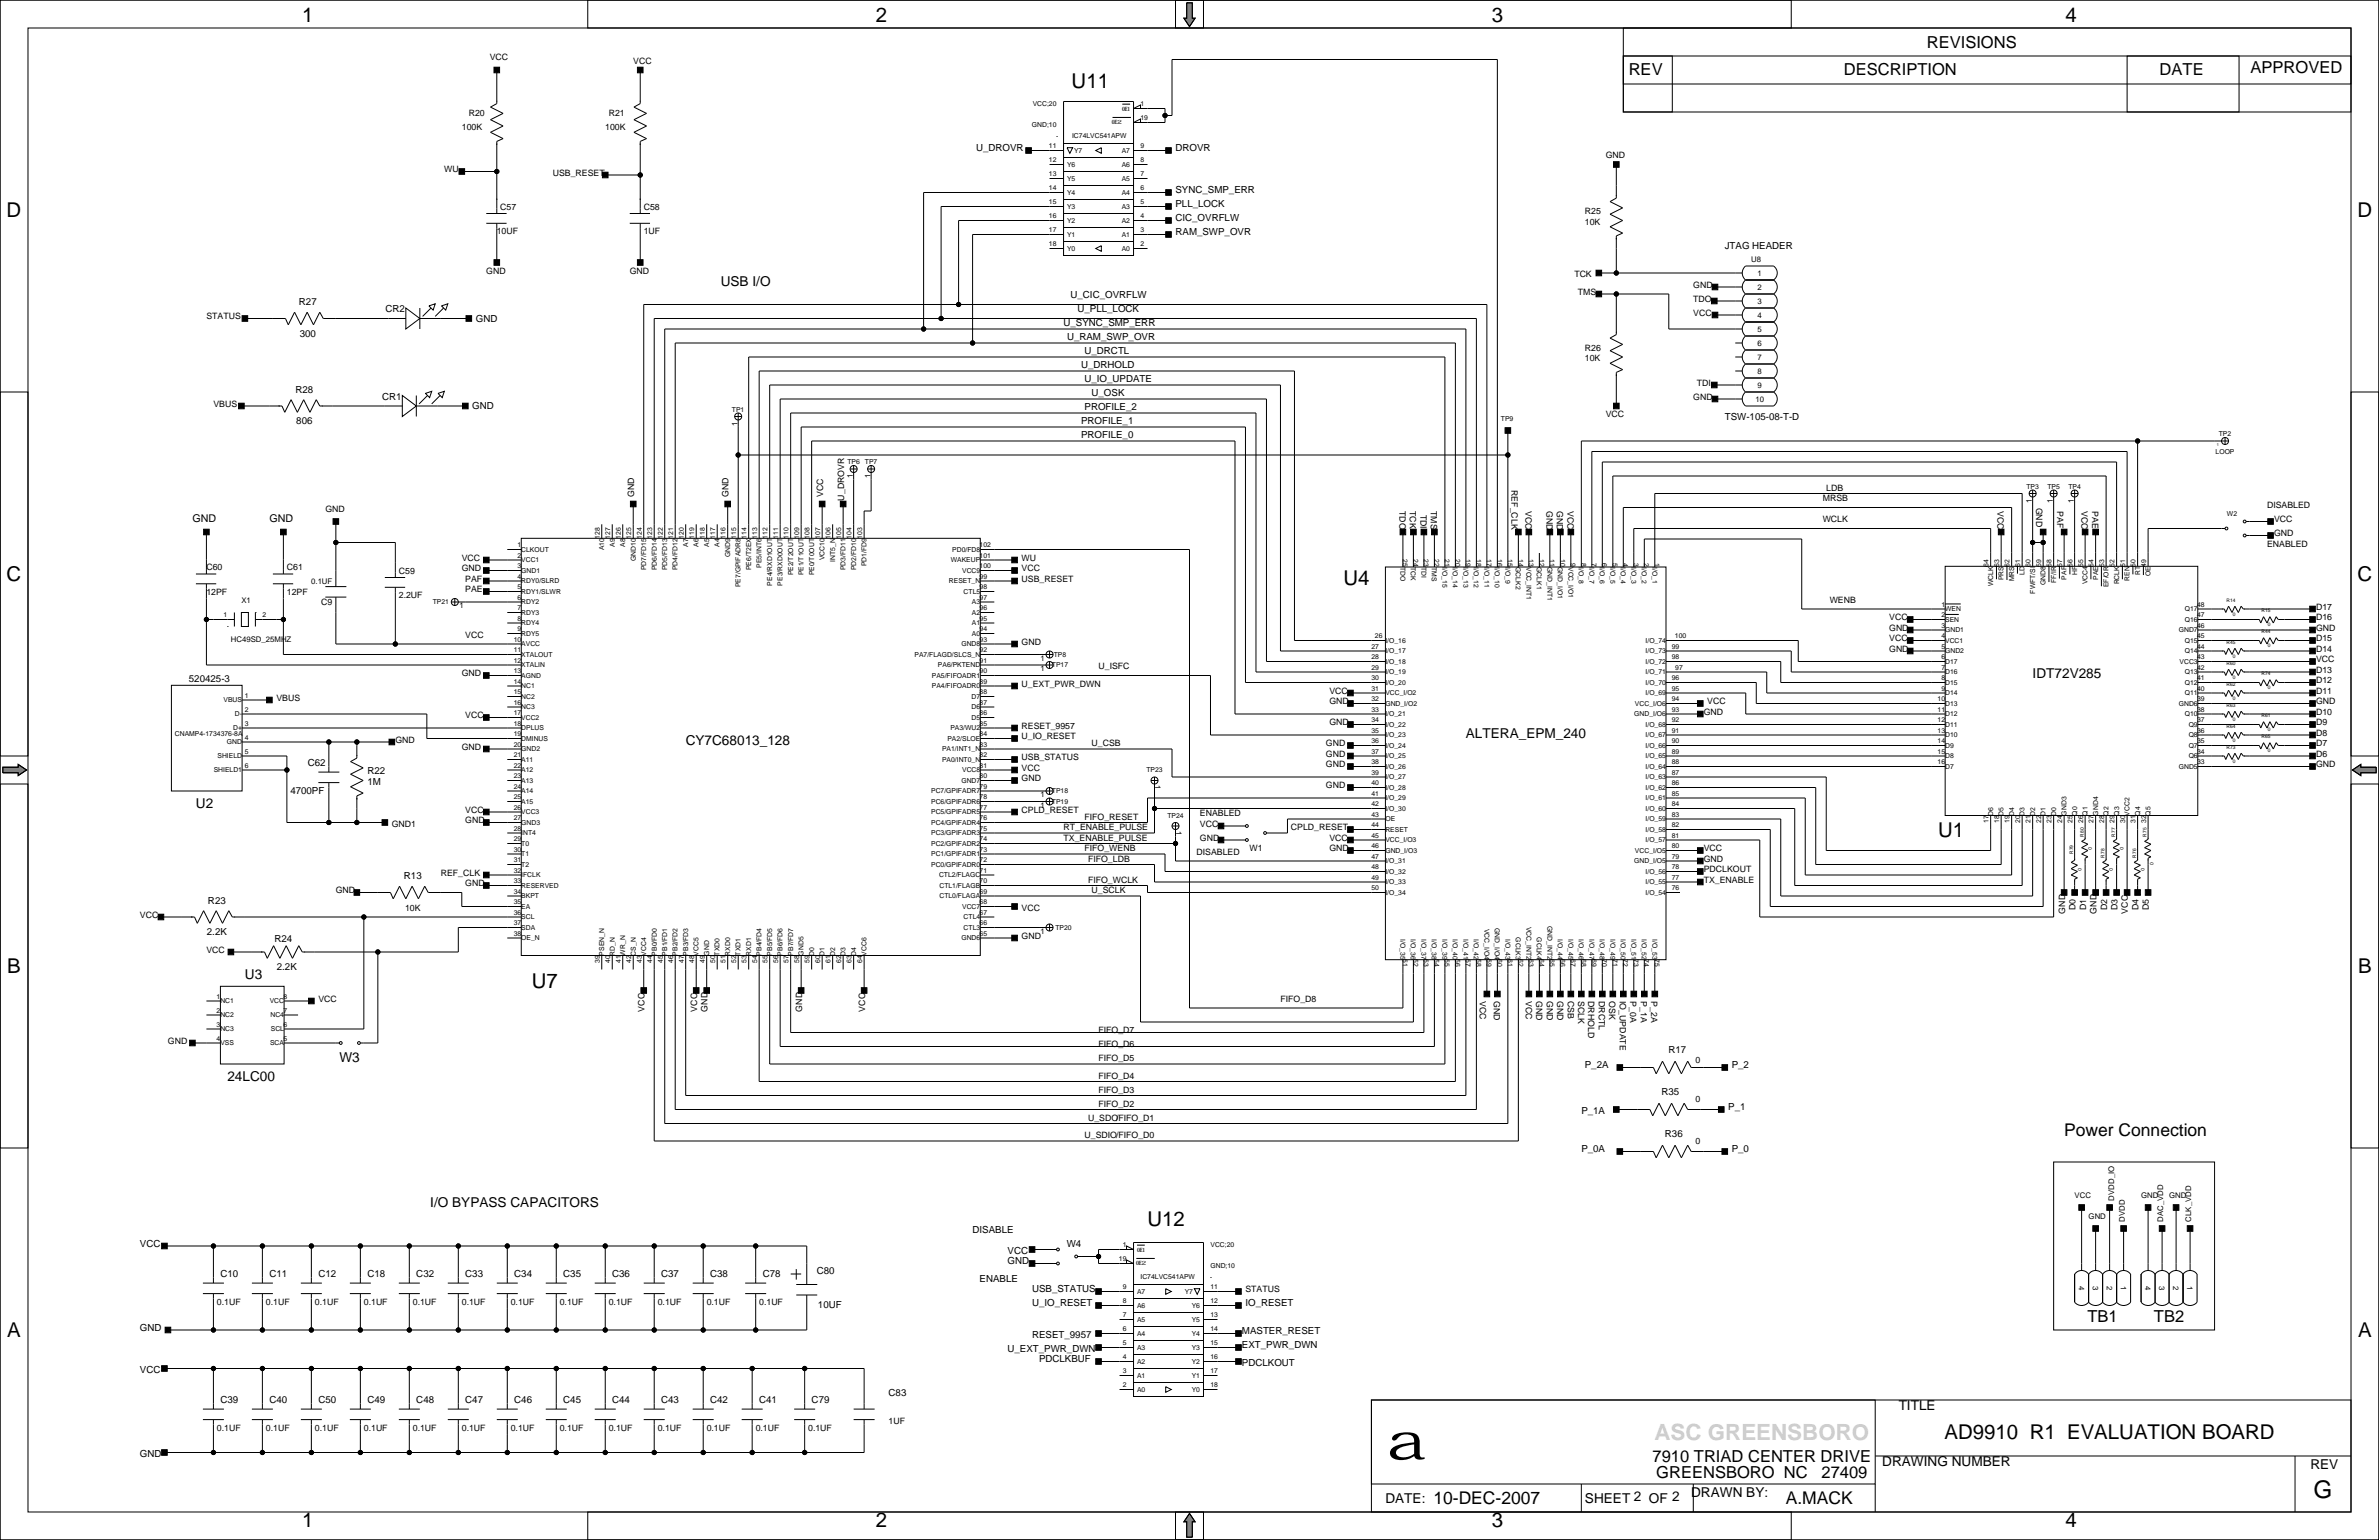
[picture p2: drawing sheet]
<svg xmlns="http://www.w3.org/2000/svg" width="864mm" height="559mm" viewBox="0 0 864 559" stroke-linecap="round" stroke-linejoin="round" font-family="sans-serif">
<defs><g id="words">
<text font-size="20.1" x="503.4" y="529.6">a</text>
<text font-size="8.8" x="839.8" y="543.5">G</text>
<text font-size="8.1" fill="#ccc" x="600.6" y="522.3">ASC GREENSBORO</text>
<g font-size="7.4">
<text x="109.7" y="8">1</text>
<text x="318" y="8">2</text>
<text x="541.5" y="8">3</text>
<text x="749.8" y="8">4</text>
<text x="389" y="32.1">U11</text>
<text x="2.4" y="78.9">D</text>
<text x="855.8" y="78.9">D</text>
<text x="2.4" y="210.9">C</text>
<text x="487.7" y="212.4">U4</text>
<text x="855.8" y="210.9">C</text>
<text x="703.6" y="303.9">U1</text>
<text x="2.6" y="353.2">B</text>
<text x="856" y="353.2">B</text>
<text x="193" y="358.5">U7</text>
<text x="416.6" y="444.8">U12</text>
<text x="2.6" y="485.3">A</text>
<text x="856" y="485.3">A</text>
<text x="705.9" y="522.1">AD9910 R1 EVALUATION BOARD</text>
<text x="109.7" y="554">1</text>
<text x="318" y="554">2</text>
<text x="541.5" y="554">3</text>
<text x="749.8" y="554">4</text>
</g>
<g font-size="6.3">
<text x="749.3" y="412.1">Power Connection</text>
<text x="520.3" y="545.8">10-DEC-2007</text>
<text x="648.2" y="545.8">A.MACK</text>
</g>
<g font-size="6">
<text x="699.4" y="17.5">REVISIONS</text>
<text x="591.2" y="27.2">REV</text>
<text x="669.4" y="27.2">DESCRIPTION</text>
<text x="784" y="27.2">DATE</text>
<text x="817" y="26.7">APPROVED</text>
<text x="757.8" y="479.7">TB1</text>
<text x="781.9" y="479.7">TB2</text>
<text x="599.9" y="530.6">7910 TRIAD CENTER DRIVE</text>
<text x="601.2" y="536.2">GREENSBORO NC</text>
<text x="661.2" y="536.2">27409</text>
</g>
<g font-size="4.9">
<text x="261.6" y="103.9">USB I/O</text>
<text x="737.9" y="246.2">IDT72V285</text>
<text x="532.1" y="267.8">ALTERA_EPM_240</text>
<text x="248.9" y="270.3">CY7C68013_128</text>
<text x="71.1" y="293.2">U2</text>
<text x="88.9" y="355.4">U3</text>
<text x="123.2" y="385.3">W3</text>
<text x="82.5" y="392.2">24LC00</text>
<text x="156.2" y="437.9">I/O BYPASS CAPACITORS</text>
<text x="689.2" y="511.6">TITLE</text>
<text x="683.3" y="531.9">DRAWING NUMBER</text>
<text x="838.7" y="532.9">REV</text>
<text x="502.9" y="545.3">DATE:</text>
<text x="575.4" y="545.3">SHEET 2 OF 2</text>
<text x="613.9" y="543.3">DRAWN BY:</text>
</g>
<g font-size="3.9">
<text x="69.8" y="189.3">GND</text>
<text x="97.8" y="189.3">GND</text>
</g>
<g font-size="3.5">
<text x="354.3" y="54.8">U_DROVR</text>
<text x="426.7" y="54.8">DROVR</text>
<text x="426.7" y="70.1">SYNC_SMP_ERR</text>
<text x="426.7" y="75.1">PLL_LOCK</text>
<text x="426.7" y="80.2">CIC_OVRFLW</text>
<text x="426.7" y="85.3">RAM_SWP_OVR</text>
<text x="626.1" y="90.4">JTAG HEADER</text>
<text x="108.5" y="110.7">R27</text>
<text x="140" y="113.2">CR2</text>
<text x="388.6" y="108.2">U_CIC_OVRFLW</text>
<text x="391.2" y="113.2">U_PLL_LOCK</text>
<text x="172.7" y="116.8">GND</text>
<text x="386.1" y="118.3">U_SYNC_SMP_ERR</text>
<text x="108.8" y="122.1">300</text>
<text x="387.3" y="123.4">U_RAM_SWP_OVR</text>
<text x="393.7" y="128.5">U_DRCTL</text>
<text x="392.4" y="133.6">U_DRHOLD</text>
<text x="107.3" y="142.5">R28</text>
<text x="393.7" y="138.6">U_IO_UPDATE</text>
<text x="396.2" y="143.7">U_OSK</text>
<text x="138.7" y="145">CR1</text>
<text x="171.4" y="148.6">GND</text>
<text x="393.7" y="148.8">PROFILE_2</text>
<text x="107.5" y="153.9">806</text>
<text x="392.4" y="153.9">PROFILE_1</text>
<text x="626.1" y="152.4">TSW-105-08-T-D</text>
<text x="392.4" y="159">PROFILE_0</text>
<text x="68.6" y="247.6">520425-3</text>
<text x="111.8" y="278.1">C62</text>
<text x="133.3" y="280.9">R22</text>
<text x="133.3" y="284.7">1M</text>
<text x="105.4" y="288.3">4700PF</text>
<text x="146.6" y="319">R13</text>
<text x="75.5" y="327.9">R23</text>
<text x="75.1" y="339.3">2.2K</text>
<text x="99.6" y="341.8">R24</text>
<text x="100.5" y="352">2.2K</text>
<text x="605.7" y="382.3">R17</text>
<text x="575.3" y="387.6">P_2A</text>
<text x="628.7" y="387.6">P_2</text>
<text x="603.1" y="397.5">R35</text>
<text x="574" y="404.1">P_1A</text>
<text x="627.4" y="402.8">P_1</text>
<text x="604.4" y="412.7">R36</text>
<text x="574" y="418">P_0A</text>
<text x="628.7" y="418">P_0</text>
<text x="353.1" y="447.3">DISABLE</text>
<text x="50.8" y="452.3">VCC</text>
<text x="365.8" y="454.9">VCC</text>
<text x="387.2" y="452.3">W4</text>
<text x="365.8" y="458.7">GND</text>
<text x="80" y="463.5">C10</text>
<text x="97.8" y="463.5">C11</text>
<text x="115.6" y="463.5">C12</text>
<text x="133.3" y="463.5">C18</text>
<text x="151.1" y="463.5">C32</text>
<text x="168.9" y="463.5">C33</text>
<text x="186.7" y="463.5">C34</text>
<text x="204.5" y="463.5">C35</text>
<text x="222.2" y="463.5">C36</text>
<text x="240" y="463.5">C37</text>
<text x="257.8" y="463.5">C38</text>
<text x="276.9" y="463.5">C78</text>
<text x="296.5" y="462.2">C80</text>
<text x="355.6" y="465">ENABLE</text>
<text x="374.6" y="473.9">U_IO_RESET</text>
<text x="374.6" y="468.8">USB_STATUS</text>
<text x="452.1" y="473.9">IO_RESET</text>
<text x="296.9" y="474.4">10UF</text>
<text x="50.8" y="482.8">GND</text>
<text x="374.6" y="485.4">RESET_9957</text>
<text x="450.8" y="484.1">MASTER_RESET</text>
<text x="365.8" y="490.4">U_EXT_PWR_DWN</text>
<text x="450.8" y="489.2">EXT_PWR_DWN</text>
<text x="377.2" y="494.2">PDCLKBUF</text>
<text x="450.8" y="495.5">PDCLKOUT</text>
<text x="50.8" y="498.1">VCC</text>
<text x="80" y="509.3">C39</text>
<text x="97.8" y="509.3">C40</text>
<text x="115.6" y="509.3">C50</text>
<text x="133.3" y="509.3">C49</text>
<text x="151.1" y="509.3">C48</text>
<text x="168.9" y="509.3">C47</text>
<text x="186.7" y="509.3">C46</text>
<text x="204.5" y="509.3">C45</text>
<text x="222.2" y="509.3">C44</text>
<text x="240" y="509.3">C43</text>
<text x="257.8" y="509.3">C42</text>
<text x="275.6" y="509.3">C41</text>
<text x="294.6" y="509.3">C79</text>
<text x="322.6" y="506.7">C83</text>
<text x="50.8" y="528.5">GND</text>
</g>
<g font-size="3.2">
<text x="177.8" y="21.9">VCC</text>
<text x="229.9" y="23.2">VCC</text>
<text x="167.6" y="47.3">100K</text>
<text x="170.2" y="42.2">R20</text>
<text x="219.7" y="47.3">100K</text>
<text x="221" y="42.2">R21</text>
<text x="582.9" y="57.5">GND</text>
<text x="161.3" y="62.6">WU</text>
<text x="200.7" y="63.8">USB_RESET</text>
<text x="181.6" y="76.1">C57</text>
<text x="233.7" y="76.1">C58</text>
<text x="575.3" y="77.8">R25</text>
<text x="575.3" y="81.6">10K</text>
<text x="180.3" y="85">10UF</text>
<text x="233.7" y="85">1UF</text>
<text x="176.5" y="99.4">GND</text>
<text x="228.6" y="99.4">GND</text>
<text x="571.5" y="100.7">TCK</text>
<text x="572.8" y="107">TMS</text>
<text x="614.7" y="104.5">GND</text>
<text x="614.7" y="109.5">TDO</text>
<text x="74.9" y="115.9">STATUS</text>
<text x="614.7" y="114.6">VCC</text>
<text x="575.3" y="127.3">R26</text>
<text x="575.3" y="131.1">10K</text>
<text x="616" y="140">TDI</text>
<text x="77.5" y="147.6">VBUS</text>
<text x="614.7" y="145.1">GND</text>
<text x="582.9" y="151.5">VCC</text>
<text x="548.6" y="177.8" transform="rotate(90 548.6 177.8)">REF_CLK</text>
<text x="662.9" y="178.1">LDB</text>
<text x="118.1" y="185.7">GND</text>
<text x="230.2" y="180.3" transform="rotate(-90 230.2 180.3)">GND</text>
<text x="264.5" y="180.3" transform="rotate(-90 264.5 180.3)">GND</text>
<text x="298.8" y="180.3" transform="rotate(-90 298.8 180.3)">VCC</text>
<text x="306.4" y="181.6" transform="rotate(-90 306.4 181.6)">U_DROVR</text>
<text x="508" y="185.4" transform="rotate(90 508 185.4)">TDO</text>
<text x="511.8" y="185.4" transform="rotate(90 511.8 185.4)">TCK</text>
<text x="519.4" y="185.4" transform="rotate(90 519.4 185.4)">TMS</text>
<text x="553.7" y="185.4" transform="rotate(90 553.7 185.4)">VCC</text>
<text x="561.3" y="185.4" transform="rotate(90 561.3 185.4)">GND</text>
<text x="565.2" y="185.4" transform="rotate(90 565.2 185.4)">GND</text>
<text x="569" y="185.4" transform="rotate(90 569 185.4)">VCC</text>
<text x="661.7" y="181.9">MRSB</text>
<text x="725.2" y="185.4" transform="rotate(90 725.2 185.4)">VCC</text>
<text x="739.1" y="184.1" transform="rotate(90 739.1 184.1)">GND</text>
<text x="746.8" y="185.4" transform="rotate(90 746.8 185.4)">PAF</text>
<text x="755.6" y="185.4" transform="rotate(90 755.6 185.4)">VCC</text>
<text x="759.5" y="185.4" transform="rotate(90 759.5 185.4)">PAE</text>
<text x="823" y="184.5">DISABLED</text>
<text x="515.6" y="186.7" transform="rotate(90 515.6 186.7)">TDI</text>
<text x="661.7" y="189.6">WCLK</text>
<text x="825.5" y="189.6">VCC</text>
<text x="825.5" y="194.6">GND</text>
<text x="167.6" y="203.5">VCC</text>
<text x="370.8" y="203.5">WU</text>
<text x="823" y="198.4">ENABLED</text>
<text x="74.9" y="206.9">C60</text>
<text x="104.1" y="206.9">C61</text>
<text x="144.8" y="208.1">C59</text>
<text x="167.6" y="207.3">GND</text>
<text x="370.8" y="207.3">VCC</text>
<text x="74.9" y="215.8">12PF</text>
<text x="104.1" y="215.8">12PF</text>
<text x="168.9" y="215">PAE</text>
<text x="168.9" y="211.1">PAF</text>
<text x="370.8" y="211.1">USB_RESET</text>
<text x="116.6" y="219.6">C9</text>
<text x="144.8" y="217">2.2UF</text>
<text x="664.2" y="218.8">WENB</text>
<text x="840.7" y="221.3">D17</text>
<text x="685.8" y="225.1">VCC</text>
<text x="840.7" y="225.1">D16</text>
<text x="168.9" y="231.5">VCC</text>
<text x="685.8" y="228.9">GND</text>
<text x="685.8" y="232.7">VCC</text>
<text x="840.7" y="232.7">D15</text>
<text x="840.7" y="228.9">GND</text>
<text x="370.8" y="234">GND</text>
<text x="685.8" y="236.5">GND</text>
<text x="840.7" y="236.5">D14</text>
<text x="167.6" y="245.4">GND</text>
<text x="398.8" y="242.9">U_ISFC</text>
<text x="840.7" y="244.2">D13</text>
<text x="840.7" y="240.4">VCC</text>
<text x="370.8" y="249.2">U_EXT_PWR_DWN</text>
<text x="482.6" y="251.8">VCC</text>
<text x="840.7" y="251.8">D11</text>
<text x="840.7" y="248">D12</text>
<text x="100.3" y="254.3">VBUS</text>
<text x="482.6" y="255.6">GND</text>
<text x="619.8" y="255.6">VCC</text>
<text x="840.7" y="255.6">GND</text>
<text x="168.9" y="260.7">VCC</text>
<text x="482.6" y="263.2">GND</text>
<text x="618.5" y="259.4">GND</text>
<text x="840.7" y="263.2">D9</text>
<text x="840.7" y="259.4">D10</text>
<text x="143.5" y="269.6">GND</text>
<text x="370.8" y="268.3">U_IO_RESET</text>
<text x="370.8" y="264.5">RESET_9957</text>
<text x="840.7" y="267">D8</text>
<text x="167.6" y="272.1">GND</text>
<text x="370.8" y="275.9">USB_STATUS</text>
<text x="396.2" y="270.8">U_CSB</text>
<text x="481.3" y="274.6">GND</text>
<text x="481.3" y="270.8">GND</text>
<text x="840.7" y="274.6">D6</text>
<text x="840.7" y="270.8">D7</text>
<text x="370.8" y="279.7">VCC</text>
<text x="481.3" y="278.5">GND</text>
<text x="840.7" y="278.5">GND</text>
<text x="370.8" y="283.5">GND</text>
<text x="481.3" y="286.1">GND</text>
<text x="168.9" y="298.8">GND</text>
<text x="168.9" y="295">VCC</text>
<text x="370.8" y="295">CPLD_RESET</text>
<text x="393.7" y="297.5">FIFO_RESET</text>
<text x="435.6" y="296.2">ENABLED</text>
<text x="142.2" y="300">GND1</text>
<text x="386.1" y="301.3">RT_ENABLE_PULSE</text>
<text x="386.1" y="305.1">TX_ENABLE_PULSE</text>
<text x="435.6" y="305.1">GND</text>
<text x="435.6" y="300">VCC</text>
<text x="468.6" y="301.3">CPLD_RESET</text>
<text x="482.6" y="305.1">VCC</text>
<text x="393.7" y="308.9">FIFO_WENB</text>
<text x="434.3" y="310.2">DISABLED</text>
<text x="453.5" y="308.9">W1</text>
<text x="482.6" y="308.9">GND</text>
<text x="618.5" y="308.9">VCC</text>
<text x="160" y="317.8">REF_CLK</text>
<text x="395" y="312.7">FIFO_LDB</text>
<text x="618.5" y="316.6">PDCLKOUT</text>
<text x="618.5" y="312.7">GND</text>
<text x="168.9" y="321.6">GND</text>
<text x="395" y="320.4">FIFO_WCLK</text>
<text x="618.5" y="320.4">TX_ENABLE</text>
<text x="121.9" y="324.2">GND</text>
<text x="396.2" y="324.2">U_SCLK</text>
<text x="50.8" y="333.1">VCC</text>
<text x="147" y="330.5">10K</text>
<text x="370.8" y="330.5">VCC</text>
<text x="749.6" y="331.5" transform="rotate(-90 749.6 331.5)">GND</text>
<text x="753.4" y="330.2" transform="rotate(-90 753.4 330.2)">D0</text>
<text x="757.2" y="330.2" transform="rotate(-90 757.2 330.2)">D1</text>
<text x="761.1" y="331.5" transform="rotate(-90 761.1 331.5)">GND</text>
<text x="764.9" y="330.2" transform="rotate(-90 764.9 330.2)">D2</text>
<text x="768.7" y="330.2" transform="rotate(-90 768.7 330.2)">D3</text>
<text x="772.5" y="331.5" transform="rotate(-90 772.5 331.5)">VCC</text>
<text x="776.3" y="330.2" transform="rotate(-90 776.3 330.2)">D4</text>
<text x="780.1" y="330.2" transform="rotate(-90 780.1 330.2)">D5</text>
<text x="370.8" y="340.7">GND</text>
<text x="74.9" y="345.8">VCC</text>
<text x="115.6" y="363.5">VCC</text>
<text x="464.8" y="363.5">FIFO_D8</text>
<text x="537.2" y="363.2" transform="rotate(90 537.2 363.2)">VCC</text>
<text x="542.3" y="363.2" transform="rotate(90 542.3 363.2)">GND</text>
<text x="553.9" y="363.2" transform="rotate(90 553.9 363.2)">VCC</text>
<text x="557.7" y="363.2" transform="rotate(90 557.7 363.2)">GND</text>
<text x="561.5" y="363.2" transform="rotate(90 561.5 363.2)">GND</text>
<text x="565.3" y="363.2" transform="rotate(90 565.3 363.2)">GND</text>
<text x="569.1" y="363.2" transform="rotate(90 569.1 363.2)">CSB</text>
<text x="572.9" y="363.2" transform="rotate(90 572.9 363.2)">SCLK</text>
<text x="576.6" y="363.2" transform="rotate(90 576.6 363.2)">DRHOLD</text>
<text x="580.4" y="363.2" transform="rotate(90 580.4 363.2)">DRCTL</text>
<text x="584.2" y="363.2" transform="rotate(90 584.2 363.2)">OSK</text>
<text x="588" y="363.2" transform="rotate(90 588 363.2)">IO_UPDATE</text>
<text x="591.8" y="363.2" transform="rotate(90 591.8 363.2)">P_0A</text>
<text x="595.6" y="363.2" transform="rotate(90 595.6 363.2)">P_1A</text>
<text x="599.4" y="363.2" transform="rotate(90 599.4 363.2)">P_2A</text>
<text x="234" y="367" transform="rotate(-90 234 367)">VCC</text>
<text x="253.1" y="367" transform="rotate(-90 253.1 367)">VCC</text>
<text x="256.9" y="367" transform="rotate(-90 256.9 367)">GND</text>
<text x="291.2" y="367" transform="rotate(-90 291.2 367)">GND</text>
<text x="314" y="367" transform="rotate(-90 314 367)">VCC</text>
<text x="398.8" y="375">FIFO_D7</text>
<text x="61" y="378.8">GND</text>
<text x="398.8" y="380.1">FIFO_D6</text>
<text x="398.8" y="385.1">FIFO_D5</text>
<text x="615.5" y="385.8">0</text>
<text x="398.8" y="391.5">FIFO_D4</text>
<text x="398.8" y="396.6">FIFO_D3</text>
<text x="398.8" y="401.6">FIFO_D2</text>
<text x="615.5" y="399.8">0</text>
<text x="395" y="406.7">U_SDO/FIFO_D1</text>
<text x="393.7" y="413.1">U_SDIO/FIFO_D0</text>
<text x="615.5" y="415">0</text>
<text x="78.7" y="473.6">0.1UF</text>
<text x="96.5" y="473.6">0.1UF</text>
<text x="114.3" y="473.6">0.1UF</text>
<text x="132.1" y="473.6">0.1UF</text>
<text x="149.9" y="473.6">0.1UF</text>
<text x="167.6" y="473.6">0.1UF</text>
<text x="185.4" y="473.6">0.1UF</text>
<text x="203.2" y="473.6">0.1UF</text>
<text x="221" y="473.6">0.1UF</text>
<text x="238.8" y="473.6">0.1UF</text>
<text x="256.5" y="473.6">0.1UF</text>
<text x="275.6" y="473.6">0.1UF</text>
<text x="452.1" y="469">STATUS</text>
<text x="78.7" y="519.3">0.1UF</text>
<text x="96.5" y="519.3">0.1UF</text>
<text x="114.3" y="519.3">0.1UF</text>
<text x="132.1" y="519.3">0.1UF</text>
<text x="149.9" y="519.3">0.1UF</text>
<text x="167.6" y="519.3">0.1UF</text>
<text x="185.4" y="519.3">0.1UF</text>
<text x="203.2" y="519.3">0.1UF</text>
<text x="221" y="519.3">0.1UF</text>
<text x="238.8" y="519.3">0.1UF</text>
<text x="256.5" y="519.3">0.1UF</text>
<text x="274.3" y="519.3">0.1UF</text>
<text x="293.4" y="519.3">0.1UF</text>
<text x="322.6" y="516.8">1UF</text>
</g>
<g font-size="2.8">
<text x="635.7" y="95">U8</text>
<text x="638" y="100.1">1</text>
<text x="638" y="105.2">2</text>
<text x="638" y="110.2">3</text>
<text x="638" y="115.3">4</text>
<text x="638" y="120.4">5</text>
<text x="638" y="125.5">6</text>
<text x="638" y="130.6">7</text>
<text x="638" y="135.6">8</text>
<text x="638" y="140.7">9</text>
<text x="637.2" y="145.8">10</text>
<text x="267.7" y="154.5" transform="rotate(-90 267.7 154.5)">1</text>
<text x="309.6" y="173.5" transform="rotate(-90 309.6 173.5)">1</text>
<text x="316" y="173.5" transform="rotate(-90 316 173.5)">1</text>
<text x="737.6" y="182.4" transform="rotate(-90 737.6 182.4)">1</text>
<text x="745.2" y="182.4" transform="rotate(-90 745.2 182.4)">1</text>
<text x="752.9" y="182.4" transform="rotate(-90 752.9 182.4)">1</text>
<text x="113" y="211.8">0.1UF</text>
<text x="87.6" y="218.9">X1</text>
<text x="166.9" y="220.7">1</text>
<text x="83.8" y="232.8">HC49SD_25MHZ</text>
<text x="377.7" y="239.8">1</text>
<text x="377.7" y="243.6">1</text>
<text x="419.4" y="285" transform="rotate(90 419.4 285)">1</text>
<text x="377.7" y="289.3">1</text>
<text x="377.7" y="293.1">1</text>
<text x="427" y="301.5" transform="rotate(90 427 301.5)">1</text>
<text x="377.7" y="338.8">1</text>
<text x="753.1" y="434.8">VCC</text>
<text x="767.5" y="435.6" transform="rotate(-90 767.5 435.6)">DVDD_IO</text>
<text x="777.2" y="434.8">GND</text>
<text x="787.4" y="434.8">GND</text>
<text x="758.2" y="442.4">GND</text>
<text x="771.3" y="443.2" transform="rotate(-90 771.3 443.2)">DVDD</text>
<text x="785.3" y="443.2" transform="rotate(-90 785.3 443.2)">DAC_VDD</text>
<text x="795.4" y="443.2" transform="rotate(-90 795.4 443.2)">CLK_VDD</text>
<text x="754.6" y="466.6" transform="rotate(90 754.6 466.6)">4</text>
<text x="759.7" y="466.6" transform="rotate(90 759.7 466.6)">3</text>
<text x="764.8" y="466.6" transform="rotate(90 764.8 466.6)">2</text>
<text x="769.9" y="466.6" transform="rotate(90 769.9 466.6)">1</text>
<text x="778.8" y="466.6" transform="rotate(90 778.8 466.6)">4</text>
<text x="783.8" y="466.6" transform="rotate(90 783.8 466.6)">3</text>
<text x="788.9" y="466.6" transform="rotate(90 788.9 466.6)">2</text>
<text x="794" y="466.6" transform="rotate(90 794 466.6)">1</text>
</g>
<g font-size="2.5">
<text x="374.9" y="38.6">VCC;20</text>
<text x="414" y="38.6">1</text>
<text x="374.6" y="46.2">GND;10</text>
<text x="414" y="43.7">19</text>
<text x="380.8" y="53.9">11</text>
<text x="389.2" y="50">IC74LVC541APW</text>
<text x="414" y="53.9">9</text>
<text x="380.8" y="59">12</text>
<text x="389.9" y="55.5">Y7</text>
<text x="407.2" y="55.5">A7</text>
<text x="414" y="59">8</text>
<text x="380.8" y="64">13</text>
<text x="387.3" y="65.7">Y5</text>
<text x="387.3" y="60.6">Y6</text>
<text x="407.2" y="65.7">A5</text>
<text x="407.2" y="60.6">A6</text>
<text x="414" y="64">7</text>
<text x="380.8" y="69.1">14</text>
<text x="387.3" y="70.7">Y4</text>
<text x="407.2" y="70.7">A4</text>
<text x="414" y="69.1">6</text>
<text x="380.8" y="74.2">15</text>
<text x="387.3" y="75.8">Y3</text>
<text x="407.2" y="75.8">A3</text>
<text x="414" y="74.2">5</text>
<text x="380.8" y="79.3">16</text>
<text x="387.3" y="80.9">Y2</text>
<text x="407.2" y="80.9">A2</text>
<text x="414" y="79.3">4</text>
<text x="380.8" y="89.4">18</text>
<text x="380.8" y="84.4">17</text>
<text x="387.3" y="86">Y1</text>
<text x="407.2" y="86">A1</text>
<text x="414" y="89.4">2</text>
<text x="414" y="84.4">3</text>
<text x="387.3" y="91.1">Y0</text>
<text x="407.2" y="91.1">A0</text>
<text x="265.7" y="149.5">TP1</text>
<text x="544.8" y="152.9">TP9</text>
<text x="805.5" y="158.4">TP2</text>
<text x="804.3" y="164.7">LOOP</text>
<text x="307.6" y="168.5">TP6</text>
<text x="314" y="168.5">TP7</text>
<text x="735.6" y="177.4">TP3</text>
<text x="743.2" y="177.4">TP5</text>
<text x="750.8" y="177.4">TP4</text>
<text x="808.4" y="187.2">W2</text>
<text x="217.7" y="195.6" transform="rotate(-90 217.7 195.6)">128</text>
<text x="221.5" y="195.6" transform="rotate(-90 221.5 195.6)">127</text>
<text x="225.3" y="195.6" transform="rotate(-90 225.3 195.6)">126</text>
<text x="229.1" y="195.6" transform="rotate(-90 229.1 195.6)">125</text>
<text x="232.9" y="195.6" transform="rotate(-90 232.9 195.6)">124</text>
<text x="236.8" y="195.6" transform="rotate(-90 236.8 195.6)">123</text>
<text x="240.6" y="195.6" transform="rotate(-90 240.6 195.6)">122</text>
<text x="244.4" y="195.6" transform="rotate(-90 244.4 195.6)">121</text>
<text x="248.2" y="195.6" transform="rotate(-90 248.2 195.6)">120</text>
<text x="252" y="195.6" transform="rotate(-90 252 195.6)">119</text>
<text x="255.8" y="195.6" transform="rotate(-90 255.8 195.6)">118</text>
<text x="259.6" y="195.6" transform="rotate(-90 259.6 195.6)">117</text>
<text x="263.4" y="195.6" transform="rotate(-90 263.4 195.6)">116</text>
<text x="267.2" y="195.6" transform="rotate(-90 267.2 195.6)">115</text>
<text x="271" y="195.6" transform="rotate(-90 271 195.6)">114</text>
<text x="274.9" y="195.6" transform="rotate(-90 274.9 195.6)">113</text>
<text x="278.7" y="195.6" transform="rotate(-90 278.7 195.6)">112</text>
<text x="282.5" y="195.6" transform="rotate(-90 282.5 195.6)">111</text>
<text x="286.3" y="195.6" transform="rotate(-90 286.3 195.6)">110</text>
<text x="290.1" y="195.6" transform="rotate(-90 290.1 195.6)">109</text>
<text x="293.9" y="195.6" transform="rotate(-90 293.9 195.6)">108</text>
<text x="297.7" y="195.6" transform="rotate(-90 297.7 195.6)">107</text>
<text x="301.5" y="195.6" transform="rotate(-90 301.5 195.6)">106</text>
<text x="305.3" y="195.6" transform="rotate(-90 305.3 195.6)">105</text>
<text x="309.1" y="195.6" transform="rotate(-90 309.1 195.6)">104</text>
<text x="313" y="195.6" transform="rotate(-90 313 195.6)">103</text>
<text x="187.9" y="202.5">2</text>
<text x="187.9" y="198.7">1</text>
<text x="189.2" y="200.3">CLKOUT</text>
<text x="219.3" y="199.7" transform="rotate(-90 219.3 199.7)">A10</text>
<text x="223.1" y="198.3" transform="rotate(-90 223.1 198.3)">A9</text>
<text x="226.9" y="198.3" transform="rotate(-90 226.9 198.3)">A8</text>
<text x="230.8" y="203.6" transform="rotate(-90 230.8 203.6)">GND10</text>
<text x="249.8" y="198.3" transform="rotate(-90 249.8 198.3)">A7</text>
<text x="253.6" y="198.3" transform="rotate(-90 253.6 198.3)">A6</text>
<text x="257.4" y="198.3" transform="rotate(-90 257.4 198.3)">A5</text>
<text x="261.2" y="198.3" transform="rotate(-90 261.2 198.3)">A4</text>
<text x="265" y="202.2" transform="rotate(-90 265 202.2)">GND9</text>
<text x="299.3" y="203.3" transform="rotate(-90 299.3 203.3)">VCC10</text>
<text x="303.1" y="203.8" transform="rotate(-90 303.1 203.8)">INT5_N</text>
<text x="345.7" y="200.3">PD0/FD8</text>
<text x="355.6" y="202.5">101</text>
<text x="355.6" y="198.7">102</text>
<text x="509.3" y="203" transform="rotate(90 509.3 203)">25</text>
<text x="513.1" y="203" transform="rotate(90 513.1 203)">24</text>
<text x="516.9" y="203" transform="rotate(90 516.9 203)">23</text>
<text x="520.7" y="203" transform="rotate(90 520.7 203)">22</text>
<text x="524.5" y="203" transform="rotate(90 524.5 203)">21</text>
<text x="528.3" y="203" transform="rotate(90 528.3 203)">20</text>
<text x="532.1" y="203" transform="rotate(90 532.1 203)">19</text>
<text x="535.9" y="203" transform="rotate(90 535.9 203)">18</text>
<text x="539.8" y="203" transform="rotate(90 539.8 203)">17</text>
<text x="543.6" y="203" transform="rotate(90 543.6 203)">16</text>
<text x="547.4" y="203" transform="rotate(90 547.4 203)">15</text>
<text x="551.2" y="203" transform="rotate(90 551.2 203)">14</text>
<text x="555" y="203" transform="rotate(90 555 203)">13</text>
<text x="558.8" y="203" transform="rotate(90 558.8 203)">12</text>
<text x="562.6" y="203" transform="rotate(90 562.6 203)">11</text>
<text x="566.4" y="203" transform="rotate(90 566.4 203)">10</text>
<text x="187.9" y="206.3">3</text>
<text x="189.2" y="207.9">GND1</text>
<text x="189.2" y="204.1">VCC1</text>
<text x="234.6" y="206.9" transform="rotate(-90 234.6 206.9)">PD7/FD15</text>
<text x="238.4" y="206.9" transform="rotate(-90 238.4 206.9)">PD6/FD14</text>
<text x="242.2" y="206.9" transform="rotate(-90 242.2 206.9)">PD5/FD13</text>
<text x="246" y="206.9" transform="rotate(-90 246 206.9)">PD4/FD12</text>
<text x="272.7" y="206.9" transform="rotate(-90 272.7 206.9)">PE6/T2EX</text>
<text x="276.5" y="206" transform="rotate(-90 276.5 206)">PE5/INT6</text>
<text x="287.9" y="208.8" transform="rotate(-90 287.9 208.8)">PE2/T2OUT</text>
<text x="291.7" y="208.8" transform="rotate(-90 291.7 208.8)">PE1/T1OUT</text>
<text x="295.5" y="208.8" transform="rotate(-90 295.5 208.8)">PE0/T0OUT</text>
<text x="307" y="206.9" transform="rotate(-90 307 206.9)">PD3/FD11</text>
<text x="310.8" y="206.9" transform="rotate(-90 310.8 206.9)">PD2/FD10</text>
<text x="314.6" y="205.5" transform="rotate(-90 314.6 205.5)">PD1/FD9</text>
<text x="345.2" y="204.1">WAKEUP</text>
<text x="349.3" y="207.9">VCC9</text>
<text x="355.6" y="206.3">100</text>
<text x="508.4" y="205.7" transform="rotate(90 508.4 205.7)">TDO</text>
<text x="512.2" y="205.7" transform="rotate(90 512.2 205.7)">TCK</text>
<text x="516" y="205.7" transform="rotate(90 516 205.7)">TDI</text>
<text x="519.8" y="205.7" transform="rotate(90 519.8 205.7)">TMS</text>
<text x="523.6" y="205.7" transform="rotate(90 523.6 205.7)">I/O_15</text>
<text x="527.4" y="205.7" transform="rotate(90 527.4 205.7)">I/O_14</text>
<text x="531.2" y="205.7" transform="rotate(90 531.2 205.7)">I/O_13</text>
<text x="535.1" y="205.7" transform="rotate(90 535.1 205.7)">I/O_12</text>
<text x="538.9" y="205.7" transform="rotate(90 538.9 205.7)">I/O_11</text>
<text x="542.7" y="205.7" transform="rotate(90 542.7 205.7)">I/O_10</text>
<text x="546.5" y="205.7" transform="rotate(90 546.5 205.7)">I/O_9</text>
<text x="550.3" y="205.7" transform="rotate(90 550.3 205.7)">GCLK2</text>
<text x="554.1" y="205.7" transform="rotate(90 554.1 205.7)">VCC_INT1</text>
<text x="557.9" y="205.7" transform="rotate(90 557.9 205.7)">GCLK1</text>
<text x="561.7" y="205.7" transform="rotate(90 561.7 205.7)">GND_INT1</text>
<text x="565.5" y="205.7" transform="rotate(90 565.5 205.7)">GND_I/O1</text>
<text x="569.3" y="205.7" transform="rotate(90 569.3 205.7)">VCC_I/O1</text>
<text x="570.2" y="204.4" transform="rotate(90 570.2 204.4)">9</text>
<text x="573.2" y="205.7" transform="rotate(90 573.2 205.7)">I/O_8</text>
<text x="574" y="204.4" transform="rotate(90 574 204.4)">8</text>
<text x="577" y="205.7" transform="rotate(90 577 205.7)">I/O_7</text>
<text x="577.9" y="204.4" transform="rotate(90 577.9 204.4)">7</text>
<text x="580.8" y="205.7" transform="rotate(90 580.8 205.7)">I/O_6</text>
<text x="581.7" y="204.4" transform="rotate(90 581.7 204.4)">6</text>
<text x="584.6" y="205.7" transform="rotate(90 584.6 205.7)">I/O_5</text>
<text x="585.5" y="204.4" transform="rotate(90 585.5 204.4)">5</text>
<text x="588.4" y="205.7" transform="rotate(90 588.4 205.7)">I/O_4</text>
<text x="589.3" y="204.4" transform="rotate(90 589.3 204.4)">4</text>
<text x="592.2" y="205.7" transform="rotate(90 592.2 205.7)">I/O_3</text>
<text x="593.1" y="204.4" transform="rotate(90 593.1 204.4)">3</text>
<text x="596" y="205.7" transform="rotate(90 596 205.7)">I/O_2</text>
<text x="596.9" y="204.4" transform="rotate(90 596.9 204.4)">2</text>
<text x="599.8" y="205.7" transform="rotate(90 599.8 205.7)">I/O_1</text>
<text x="600.7" y="204.4" transform="rotate(90 600.7 204.4)">1</text>
<text x="721.9" y="205.7" transform="rotate(-90 721.9 205.7)">64</text>
<text x="725.7" y="205.7" transform="rotate(-90 725.7 205.7)">63</text>
<text x="729.5" y="205.7" transform="rotate(-90 729.5 205.7)">62</text>
<text x="733.3" y="205.7" transform="rotate(-90 733.3 205.7)">61</text>
<text x="734.9" y="208.6" transform="rotate(-90 734.9 208.6)">LD</text>
<text x="737.1" y="205.7" transform="rotate(-90 737.1 205.7)">60</text>
<text x="740.9" y="205.7" transform="rotate(-90 740.9 205.7)">59</text>
<text x="744.8" y="205.7" transform="rotate(-90 744.8 205.7)">58</text>
<text x="748.6" y="205.7" transform="rotate(-90 748.6 205.7)">57</text>
<text x="752.4" y="205.7" transform="rotate(-90 752.4 205.7)">56</text>
<text x="754" y="208.8" transform="rotate(-90 754 208.8)">HF</text>
<text x="756.2" y="205.7" transform="rotate(-90 756.2 205.7)">55</text>
<text x="760" y="205.7" transform="rotate(-90 760 205.7)">54</text>
<text x="763.8" y="205.7" transform="rotate(-90 763.8 205.7)">53</text>
<text x="767.6" y="205.7" transform="rotate(-90 767.6 205.7)">52</text>
<text x="771.4" y="205.7" transform="rotate(-90 771.4 205.7)">51</text>
<text x="775.2" y="205.7" transform="rotate(-90 775.2 205.7)">50</text>
<text x="776.9" y="208.8" transform="rotate(-90 776.9 208.8)">RT</text>
<text x="779" y="205.7" transform="rotate(-90 779 205.7)">49</text>
<text x="780.7" y="209.1" transform="rotate(-90 780.7 209.1)">OE</text>
<text x="187.9" y="213.9">5</text>
<text x="187.9" y="210.1">4</text>
<text x="189.2" y="215.5">RDY1/SLWR</text>
<text x="189.2" y="211.7">RDY0/SLRD</text>
<text x="268.9" y="213" transform="rotate(-90 268.9 213)">PE7/GPIFADR8</text>
<text x="280.3" y="212.5" transform="rotate(-90 280.3 212.5)">PE4/RXD1OUT</text>
<text x="284.1" y="212.5" transform="rotate(-90 284.1 212.5)">PE3/RXD0OUT</text>
<text x="344.5" y="211.7">RESET_N</text>
<text x="349.8" y="215.5">CTL5</text>
<text x="355.6" y="213.9">98</text>
<text x="355.6" y="210.1">99</text>
<text x="723.5" y="212.6" transform="rotate(-90 723.5 212.6)">WCLK</text>
<text x="727.3" y="210.6" transform="rotate(-90 727.3 210.6)">PRS</text>
<text x="731.1" y="211" transform="rotate(-90 731.1 211)">MRS</text>
<text x="738.8" y="215.4" transform="rotate(-90 738.8 215.4)">FWFT/SI</text>
<text x="742.6" y="212.3" transform="rotate(-90 742.6 212.3)">GND8</text>
<text x="746.4" y="211.7" transform="rotate(-90 746.4 211.7)">FF/IR</text>
<text x="750.2" y="210.3" transform="rotate(-90 750.2 210.3)">PAF</text>
<text x="757.8" y="212.1" transform="rotate(-90 757.8 212.1)">VCC4</text>
<text x="761.6" y="210.4" transform="rotate(-90 761.6 210.4)">PAE</text>
<text x="765.4" y="213" transform="rotate(-90 765.4 213)">EF/OR</text>
<text x="769.2" y="212.1" transform="rotate(-90 769.2 212.1)">RCLK</text>
<text x="773" y="210.7" transform="rotate(-90 773 210.7)">REN</text>
<text x="157.1" y="219.3">TP21</text>
<text x="187.9" y="221.5">7</text>
<text x="187.9" y="217.7">6</text>
<text x="189.2" y="219.3">RDY2</text>
<text x="352.8" y="219.3">A3</text>
<text x="355.6" y="221.5">96</text>
<text x="355.6" y="217.7">97</text>
<text x="704.7" y="220.2">1</text>
<text x="706.1" y="221.9">WEN</text>
<text x="793.1" y="221.9">Q17</text>
<text x="797.6" y="220.2">48</text>
<text x="81.2" y="224.1">1</text>
<text x="95.2" y="224.1">2</text>
<text x="187.9" y="225.3">8</text>
<text x="189.2" y="226.9">RDY4</text>
<text x="189.2" y="223.1">RDY3</text>
<text x="352.8" y="226.9">A1</text>
<text x="352.8" y="223.1">A2</text>
<text x="355.6" y="225.3">95</text>
<text x="704.7" y="227.9">3</text>
<text x="704.7" y="224.1">2</text>
<text x="706.1" y="225.7">SEN</text>
<text x="793.1" y="225.7">Q16</text>
<text x="797.6" y="227.9">46</text>
<text x="797.6" y="224.1">47</text>
<text x="186.5" y="232.9">10</text>
<text x="187.9" y="229.1">9</text>
<text x="189.2" y="230.8">RDY5</text>
<text x="352.8" y="230.8">A0</text>
<text x="355.6" y="232.9">93</text>
<text x="355.6" y="229.1">94</text>
<text x="499.1" y="231.6">26</text>
<text x="502.9" y="233.3">I/O_16</text>
<text x="597.4" y="233.3">I/O_74</text>
<text x="608" y="231.6">100</text>
<text x="704.7" y="231.7">4</text>
<text x="706.1" y="233.3">VCC1</text>
<text x="706.1" y="229.5">GND1</text>
<text x="791" y="229.5">GND7</text>
<text x="793.1" y="233.3">Q15</text>
<text x="797.6" y="231.7">45</text>
<text x="186.5" y="236.8">11</text>
<text x="189.2" y="238.4">XTALOUT</text>
<text x="189.2" y="234.6">AVCC</text>
<text x="332" y="238.4">PA7/FLAGD/SLCS_N</text>
<text x="349" y="234.6">GND8</text>
<text x="355.6" y="236.8">92</text>
<text x="382.5" y="238.4">TP8</text>
<text x="497.8" y="235.5">27</text>
<text x="497.8" y="239.3">28</text>
<text x="502.9" y="237.1">I/O_17</text>
<text x="597.4" y="237.1">I/O_73</text>
<text x="606.9" y="235.5">99</text>
<text x="606.9" y="239.3">98</text>
<text x="704.7" y="239.3">6</text>
<text x="704.7" y="235.5">5</text>
<text x="706.1" y="237.1">GND2</text>
<text x="793.1" y="237.1">Q14</text>
<text x="797.6" y="239.3">43</text>
<text x="797.6" y="235.5">44</text>
<text x="186.5" y="244.4">13</text>
<text x="186.5" y="240.6">12</text>
<text x="189.2" y="246">AGND</text>
<text x="189.2" y="242.2">XTALIN</text>
<text x="338.3" y="246">PA5/FIFOADR1</text>
<text x="340.5" y="242.2">PA6/PKTEND</text>
<text x="355.6" y="244.4">90</text>
<text x="355.6" y="240.6">91</text>
<text x="381.9" y="242.2">TP17</text>
<text x="497.8" y="243.1">29</text>
<text x="502.9" y="240.9">I/O_18</text>
<text x="502.9" y="244.7">I/O_19</text>
<text x="597.4" y="240.9">I/O_72</text>
<text x="597.4" y="244.7">I/O_71</text>
<text x="608.1" y="243.1">97</text>
<text x="704.7" y="243.1">7</text>
<text x="706.1" y="244.7">D16</text>
<text x="706.1" y="240.9">D17</text>
<text x="791.2" y="240.9">VCC3</text>
<text x="793.1" y="244.7">Q13</text>
<text x="797.6" y="243.1">42</text>
<text x="186.5" y="252">15</text>
<text x="186.5" y="248.2">14</text>
<text x="189.2" y="249.8">NC1</text>
<text x="338.3" y="249.8">PA4/FIFOADR0</text>
<text x="355.6" y="252">88</text>
<text x="355.6" y="248.2">89</text>
<text x="497.8" y="246.9">30</text>
<text x="497.8" y="250.7">31</text>
<text x="502.9" y="248.5">I/O_20</text>
<text x="597.4" y="248.5">I/O_70</text>
<text x="606.9" y="246.9">96</text>
<text x="606.9" y="250.7">95</text>
<text x="704.7" y="250.7">9</text>
<text x="704.7" y="246.9">8</text>
<text x="706.1" y="248.5">D15</text>
<text x="793.1" y="248.5">Q12</text>
<text x="797.6" y="250.7">40</text>
<text x="797.6" y="246.9">41</text>
<text x="81.2" y="254.9">VBUS</text>
<text x="88.9" y="253.3">1</text>
<text x="186.5" y="255.8">16</text>
<text x="189.2" y="257.4">NC3</text>
<text x="189.2" y="253.6">NC2</text>
<text x="352.7" y="257.4">D6</text>
<text x="352.7" y="253.6">D7</text>
<text x="355.6" y="255.8">87</text>
<text x="497.8" y="254.5">32</text>
<text x="502.9" y="252.3">VCC_I/O2</text>
<text x="502.9" y="256.2">GND_I/O2</text>
<text x="593.5" y="256.2">VCC_I/O6</text>
<text x="597.4" y="252.3">I/O_69</text>
<text x="606.9" y="254.5">94</text>
<text x="703.4" y="254.5">10</text>
<text x="706.1" y="256.2">D13</text>
<text x="706.1" y="252.3">D14</text>
<text x="791" y="256.2">GND6</text>
<text x="793.1" y="252.3">Q11</text>
<text x="797.6" y="254.5">39</text>
<text x="85.3" y="260">D-</text>
<text x="88.9" y="258.3">2</text>
<text x="88.9" y="263.4">3</text>
<text x="186.5" y="263.4">18</text>
<text x="186.5" y="259.6">17</text>
<text x="189.2" y="261.2">VCC2</text>
<text x="352.7" y="261.2">D5</text>
<text x="355.6" y="263.4">85</text>
<text x="355.6" y="259.6">86</text>
<text x="497.8" y="258.3">33</text>
<text x="497.8" y="262.1">34</text>
<text x="502.9" y="260">I/O_21</text>
<text x="502.9" y="263.8">I/O_22</text>
<text x="593.2" y="260">GND_I/O6</text>
<text x="597.4" y="263.8">I/O_68</text>
<text x="606.9" y="258.3">93</text>
<text x="606.9" y="262.1">92</text>
<text x="703.4" y="262.2">12</text>
<text x="703.4" y="258.3">11</text>
<text x="706.1" y="263.8">D11</text>
<text x="706.1" y="260">D12</text>
<text x="793.1" y="260">Q10</text>
<text x="794.5" y="263.8">Q9</text>
<text x="797.6" y="262.2">37</text>
<text x="797.6" y="258.3">38</text>
<text x="63.5" y="267.2">CNAMP4-1734376-8A</text>
<text x="84.7" y="265">D+</text>
<text x="88.9" y="268.5">4</text>
<text x="186.5" y="267.2">19</text>
<text x="189.2" y="268.9">DMINUS</text>
<text x="189.2" y="265">DPLUS</text>
<text x="343.9" y="268.9">PA2/SLOE</text>
<text x="345" y="265">PA3/WU2</text>
<text x="355.6" y="267.2">84</text>
<text x="497.8" y="265.9">35</text>
<text x="497.8" y="269.7">36</text>
<text x="502.9" y="267.6">I/O_23</text>
<text x="597.4" y="267.6">I/O_67</text>
<text x="606.9" y="265.9">91</text>
<text x="606.9" y="269.7">90</text>
<text x="703.4" y="269.8">14</text>
<text x="703.4" y="266">13</text>
<text x="706.1" y="267.6">D10</text>
<text x="794.5" y="267.6">Q8</text>
<text x="797.6" y="269.8">35</text>
<text x="797.6" y="266">36</text>
<text x="79" y="275.2">SHIELD</text>
<text x="82.4" y="270.1">GND</text>
<text x="88.9" y="273.6">5</text>
<text x="186.5" y="274.9">21</text>
<text x="186.5" y="271">20</text>
<text x="189.2" y="272.7">GND2</text>
<text x="342" y="272.7">PA1/INT1_N</text>
<text x="355.6" y="274.9">82</text>
<text x="355.6" y="271">83</text>
<text x="497.8" y="273.6">37</text>
<text x="502.9" y="271.4">I/O_24</text>
<text x="502.9" y="275.2">I/O_25</text>
<text x="597.4" y="271.4">I/O_66</text>
<text x="597.4" y="275.2">I/O_65</text>
<text x="606.9" y="273.6">89</text>
<text x="703.4" y="273.6">15</text>
<text x="706.1" y="275.2">D8</text>
<text x="706.1" y="271.4">D9</text>
<text x="794.5" y="275.2">Q6</text>
<text x="794.5" y="271.4">Q7</text>
<text x="797.6" y="273.6">34</text>
<text x="77.6" y="280.3">SHIELD1</text>
<text x="88.9" y="278.7">6</text>
<text x="186.5" y="278.7">22</text>
<text x="189.2" y="280.3">A12</text>
<text x="189.2" y="276.5">A11</text>
<text x="342" y="276.5">PA0/INT0_N</text>
<text x="349.3" y="280.3">VCC8</text>
<text x="355.6" y="278.7">81</text>
<text x="416.1" y="280.3">TP23</text>
<text x="497.8" y="277.4">38</text>
<text x="497.8" y="281.2">39</text>
<text x="502.9" y="279">I/O_26</text>
<text x="597.4" y="279">I/O_64</text>
<text x="606.9" y="277.4">88</text>
<text x="606.9" y="281.2">87</text>
<text x="703.4" y="277.4">16</text>
<text x="706.1" y="279">D7</text>
<text x="791" y="279">GND5</text>
<text x="797.6" y="277.4">33</text>
<text x="186.5" y="286.3">24</text>
<text x="186.5" y="282.5">23</text>
<text x="189.2" y="287.9">A14</text>
<text x="189.2" y="284.1">A13</text>
<text x="338" y="287.9">PC7/GPIFADR7</text>
<text x="349" y="284.1">GND7</text>
<text x="355.6" y="286.3">79</text>
<text x="355.6" y="282.5">80</text>
<text x="381.9" y="287.9">TP18</text>
<text x="497.8" y="285">40</text>
<text x="502.9" y="282.8">I/O_27</text>
<text x="502.9" y="286.6">I/O_28</text>
<text x="597.4" y="282.8">I/O_63</text>
<text x="597.4" y="286.6">I/O_62</text>
<text x="606.9" y="285">86</text>
<text x="186.5" y="293.9">26</text>
<text x="186.5" y="290.1">25</text>
<text x="189.2" y="291.7">A15</text>
<text x="338" y="291.7">PC6/GPIFADR6</text>
<text x="355.6" y="293.9">77</text>
<text x="355.6" y="290.1">78</text>
<text x="381.9" y="291.7">TP19</text>
<text x="497.8" y="288.8">41</text>
<text x="497.8" y="292.6">42</text>
<text x="502.9" y="290.4">I/O_29</text>
<text x="597.4" y="290.4">I/O_61</text>
<text x="606.9" y="288.8">85</text>
<text x="606.9" y="292.6">84</text>
<text x="186.5" y="297.7">27</text>
<text x="189.2" y="299.3">GND3</text>
<text x="189.2" y="295.5">VCC3</text>
<text x="338" y="299.3">PC4/GPIFADR4</text>
<text x="338" y="295.5">PC5/GPIFADR5</text>
<text x="355.6" y="297.7">76</text>
<text x="423.8" y="296.8">TP24</text>
<text x="497.8" y="296.4">43</text>
<text x="502.9" y="294.3">I/O_30</text>
<text x="502.9" y="298.1">OE</text>
<text x="597.4" y="294.3">I/O_60</text>
<text x="597.4" y="298.1">I/O_59</text>
<text x="606.9" y="296.4">83</text>
<text x="721.9" y="298.7" transform="rotate(-90 721.9 298.7)">17</text>
<text x="723.5" y="295.9" transform="rotate(-90 723.5 295.9)">D6</text>
<text x="725.7" y="298.7" transform="rotate(-90 725.7 298.7)">18</text>
<text x="727.3" y="295.9" transform="rotate(-90 727.3 295.9)">D5</text>
<text x="729.5" y="298.7" transform="rotate(-90 729.5 298.7)">19</text>
<text x="731.1" y="295.9" transform="rotate(-90 731.1 295.9)">D4</text>
<text x="733.3" y="298.7" transform="rotate(-90 733.3 298.7)">20</text>
<text x="734.9" y="295.9" transform="rotate(-90 734.9 295.9)">D3</text>
<text x="737.1" y="298.7" transform="rotate(-90 737.1 298.7)">21</text>
<text x="738.8" y="295.9" transform="rotate(-90 738.8 295.9)">D2</text>
<text x="740.9" y="298.7" transform="rotate(-90 740.9 298.7)">22</text>
<text x="742.6" y="295.9" transform="rotate(-90 742.6 295.9)">D1</text>
<text x="744.8" y="298.7" transform="rotate(-90 744.8 298.7)">23</text>
<text x="746.4" y="295.9" transform="rotate(-90 746.4 295.9)">D0</text>
<text x="748.6" y="298.7" transform="rotate(-90 748.6 298.7)">24</text>
<text x="750.2" y="295.9" transform="rotate(-90 750.2 295.9)">GND3</text>
<text x="752.4" y="298.7" transform="rotate(-90 752.4 298.7)">25</text>
<text x="754" y="295.9" transform="rotate(-90 754 295.9)">Q0</text>
<text x="756.2" y="298.7" transform="rotate(-90 756.2 298.7)">26</text>
<text x="757.8" y="295.9" transform="rotate(-90 757.8 295.9)">Q1</text>
<text x="760" y="298.7" transform="rotate(-90 760 298.7)">27</text>
<text x="761.6" y="295.9" transform="rotate(-90 761.6 295.9)">GND4</text>
<text x="763.8" y="298.7" transform="rotate(-90 763.8 298.7)">28</text>
<text x="765.4" y="295.9" transform="rotate(-90 765.4 295.9)">Q2</text>
<text x="767.6" y="298.7" transform="rotate(-90 767.6 298.7)">29</text>
<text x="769.2" y="295.9" transform="rotate(-90 769.2 295.9)">Q3</text>
<text x="771.4" y="298.7" transform="rotate(-90 771.4 298.7)">30</text>
<text x="773" y="295.9" transform="rotate(-90 773 295.9)">VCC2</text>
<text x="775.2" y="298.7" transform="rotate(-90 775.2 298.7)">31</text>
<text x="776.9" y="295.9" transform="rotate(-90 776.9 295.9)">Q4</text>
<text x="779" y="298.7" transform="rotate(-90 779 298.7)">32</text>
<text x="780.7" y="295.9" transform="rotate(-90 780.7 295.9)">Q5</text>
<text x="186.5" y="305.3">29</text>
<text x="186.5" y="301.5">28</text>
<text x="189.2" y="303.1">INT4</text>
<text x="338" y="303.1">PC3/GPIFADR3</text>
<text x="355.6" y="305.3">74</text>
<text x="355.6" y="301.5">75</text>
<text x="497.8" y="300.2">44</text>
<text x="497.8" y="304">45</text>
<text x="502.9" y="301.9">RESET</text>
<text x="502.9" y="305.7">VCC_I/O3</text>
<text x="597.4" y="301.9">I/O_58</text>
<text x="597.4" y="305.7">I/O_57</text>
<text x="606.9" y="300.2">82</text>
<text x="606.9" y="304">81</text>
<text x="186.5" y="309.1">30</text>
<text x="189.2" y="310.8">T1</text>
<text x="189.2" y="307">T0</text>
<text x="338" y="310.8">PC1/GPIFADR1</text>
<text x="338" y="307">PC2/GPIFADR2</text>
<text x="355.6" y="309.1">73</text>
<text x="497.8" y="307.8">46</text>
<text x="497.8" y="311.7">47</text>
<text x="502.9" y="309.5">GND_I/O3</text>
<text x="593.5" y="309.5">VCC_I/O5</text>
<text x="606.9" y="307.8">80</text>
<text x="606.9" y="311.7">79</text>
<text x="186.5" y="316.8">32</text>
<text x="186.5" y="313">31</text>
<text x="189.2" y="314.6">T2</text>
<text x="338" y="314.6">PC0/GPIFADR0</text>
<text x="355.6" y="316.8">71</text>
<text x="355.6" y="313">72</text>
<text x="497.8" y="315.5">48</text>
<text x="502.9" y="313.3">I/O_31</text>
<text x="502.9" y="317.1">I/O_32</text>
<text x="593.2" y="313.3">GND_I/O5</text>
<text x="597.4" y="317.1">I/O_56</text>
<text x="606.9" y="315.5">78</text>
<text x="186.5" y="320.6">33</text>
<text x="189.2" y="322.2">RESERVED</text>
<text x="189.2" y="318.4">IFCLK</text>
<text x="340.9" y="318.4">CTL2/FLAGC</text>
<text x="341" y="322.2">CTL1/FLAGB</text>
<text x="355.6" y="320.6">70</text>
<text x="497.8" y="319.3">49</text>
<text x="497.8" y="323.1">50</text>
<text x="502.9" y="320.9">I/O_33</text>
<text x="597.4" y="320.9">I/O_55</text>
<text x="606.9" y="319.3">77</text>
<text x="606.9" y="323.1">76</text>
<text x="186.5" y="328.2">35</text>
<text x="186.5" y="324.4">34</text>
<text x="189.2" y="329.8">EA</text>
<text x="189.2" y="326">BKPT</text>
<text x="341" y="326">CTL0/FLAGA</text>
<text x="349.3" y="329.8">VCC7</text>
<text x="355.6" y="328.2">68</text>
<text x="355.6" y="324.4">69</text>
<text x="502.9" y="324.7">I/O_34</text>
<text x="597.4" y="324.7">I/O_54</text>
<text x="186.5" y="335.8">37</text>
<text x="186.5" y="332">36</text>
<text x="189.2" y="333.6">SCL</text>
<text x="349.8" y="333.6">CTL4</text>
<text x="355.6" y="335.8">66</text>
<text x="355.6" y="332">67</text>
<text x="186.5" y="339.6">38</text>
<text x="189.2" y="341.2">OE_N</text>
<text x="189.2" y="337.4">SDA</text>
<text x="349" y="341.2">GND6</text>
<text x="349.8" y="337.4">CTL3</text>
<text x="355.6" y="339.6">65</text>
<text x="383.1" y="337.4">TP20</text>
<text x="508.4" y="340.8" transform="rotate(90 508.4 340.8)">I/O_35</text>
<text x="512.2" y="340.8" transform="rotate(90 512.2 340.8)">I/O_36</text>
<text x="516" y="340.8" transform="rotate(90 516 340.8)">I/O_37</text>
<text x="519.8" y="340.8" transform="rotate(90 519.8 340.8)">I/O_38</text>
<text x="523.6" y="340.8" transform="rotate(90 523.6 340.8)">I/O_39</text>
<text x="527.4" y="340.8" transform="rotate(90 527.4 340.8)">I/O_40</text>
<text x="531.2" y="340.8" transform="rotate(90 531.2 340.8)">I/O_41</text>
<text x="535.1" y="340.8" transform="rotate(90 535.1 340.8)">I/O_42</text>
<text x="538.9" y="337" transform="rotate(90 538.9 337)">VCC_I/O4</text>
<text x="542.7" y="336.7" transform="rotate(90 542.7 336.7)">GND_I/O4</text>
<text x="546.5" y="340.8" transform="rotate(90 546.5 340.8)">I/O_43</text>
<text x="550.3" y="340.1" transform="rotate(90 550.3 340.1)">GCLK3</text>
<text x="554.1" y="336.3" transform="rotate(90 554.1 336.3)">VCC_INT2</text>
<text x="557.9" y="340.1" transform="rotate(90 557.9 340.1)">GCLK4</text>
<text x="561.7" y="336" transform="rotate(90 561.7 336)">GND_INT2</text>
<text x="565.5" y="340.8" transform="rotate(90 565.5 340.8)">I/O_44</text>
<text x="569.3" y="340.8" transform="rotate(90 569.3 340.8)">I/O_45</text>
<text x="573.2" y="340.8" transform="rotate(90 573.2 340.8)">I/O_46</text>
<text x="577" y="340.8" transform="rotate(90 577 340.8)">I/O_47</text>
<text x="580.8" y="340.8" transform="rotate(90 580.8 340.8)">I/O_48</text>
<text x="584.6" y="340.8" transform="rotate(90 584.6 340.8)">I/O_49</text>
<text x="588.4" y="340.8" transform="rotate(90 588.4 340.8)">I/O_50</text>
<text x="592.2" y="340.8" transform="rotate(90 592.2 340.8)">I/O_51</text>
<text x="596" y="340.8" transform="rotate(90 596 340.8)">I/O_52</text>
<text x="599.8" y="340.8" transform="rotate(90 599.8 340.8)">I/O_53</text>
<text x="219.3" y="346.7" transform="rotate(-90 219.3 346.7)">PSEN_N</text>
<text x="223.1" y="346.7" transform="rotate(-90 223.1 346.7)">RD_N</text>
<text x="226.9" y="346.7" transform="rotate(-90 226.9 346.7)">WR_N</text>
<text x="230.8" y="346.7" transform="rotate(-90 230.8 346.7)">CS_N</text>
<text x="234.6" y="346.7" transform="rotate(-90 234.6 346.7)">VCC4</text>
<text x="238.4" y="346.7" transform="rotate(-90 238.4 346.7)">PB0/FD0</text>
<text x="242.2" y="346.7" transform="rotate(-90 242.2 346.7)">PB1/FD1</text>
<text x="246" y="346.7" transform="rotate(-90 246 346.7)">PB2/FD2</text>
<text x="249.8" y="346.7" transform="rotate(-90 249.8 346.7)">PB3/FD3</text>
<text x="253.6" y="346.7" transform="rotate(-90 253.6 346.7)">VCC5</text>
<text x="257.4" y="346.7" transform="rotate(-90 257.4 346.7)">GND</text>
<text x="261.2" y="346.7" transform="rotate(-90 261.2 346.7)">TXD0</text>
<text x="265" y="346.7" transform="rotate(-90 265 346.7)">RXD0</text>
<text x="268.9" y="346.7" transform="rotate(-90 268.9 346.7)">TXD1</text>
<text x="272.7" y="346.7" transform="rotate(-90 272.7 346.7)">RXD1</text>
<text x="276.5" y="346.7" transform="rotate(-90 276.5 346.7)">PB4/FD4</text>
<text x="280.3" y="346.7" transform="rotate(-90 280.3 346.7)">PB5/FD5</text>
<text x="284.1" y="346.7" transform="rotate(-90 284.1 346.7)">PB6/FD6</text>
<text x="287.9" y="346.7" transform="rotate(-90 287.9 346.7)">PB7/FD7</text>
<text x="291.7" y="346.7" transform="rotate(-90 291.7 346.7)">GND5</text>
<text x="295.5" y="346.7" transform="rotate(-90 295.5 346.7)">D0</text>
<text x="299.3" y="346.7" transform="rotate(-90 299.3 346.7)">D1</text>
<text x="303.1" y="346.7" transform="rotate(-90 303.1 346.7)">D2</text>
<text x="307" y="346.7" transform="rotate(-90 307 346.7)">D3</text>
<text x="310.8" y="346.7" transform="rotate(-90 310.8 346.7)">D4</text>
<text x="314.6" y="346.7" transform="rotate(-90 314.6 346.7)">VCC6</text>
<text x="509.3" y="348" transform="rotate(90 509.3 348)">51</text>
<text x="513.1" y="348" transform="rotate(90 513.1 348)">52</text>
<text x="516.9" y="348" transform="rotate(90 516.9 348)">53</text>
<text x="520.7" y="348" transform="rotate(90 520.7 348)">54</text>
<text x="524.5" y="348" transform="rotate(90 524.5 348)">55</text>
<text x="528.3" y="348" transform="rotate(90 528.3 348)">56</text>
<text x="532.1" y="348" transform="rotate(90 532.1 348)">57</text>
<text x="535.9" y="348" transform="rotate(90 535.9 348)">58</text>
<text x="539.8" y="348" transform="rotate(90 539.8 348)">59</text>
<text x="543.6" y="348" transform="rotate(90 543.6 348)">60</text>
<text x="547.4" y="348" transform="rotate(90 547.4 348)">61</text>
<text x="551.2" y="348" transform="rotate(90 551.2 348)">62</text>
<text x="555" y="348" transform="rotate(90 555 348)">63</text>
<text x="558.8" y="348" transform="rotate(90 558.8 348)">64</text>
<text x="562.6" y="348" transform="rotate(90 562.6 348)">65</text>
<text x="566.4" y="348" transform="rotate(90 566.4 348)">66</text>
<text x="570.2" y="348" transform="rotate(90 570.2 348)">67</text>
<text x="574" y="348" transform="rotate(90 574 348)">68</text>
<text x="577.9" y="348" transform="rotate(90 577.9 348)">69</text>
<text x="581.7" y="348" transform="rotate(90 581.7 348)">70</text>
<text x="585.5" y="348" transform="rotate(90 585.5 348)">71</text>
<text x="589.3" y="348" transform="rotate(90 589.3 348)">72</text>
<text x="593.1" y="348" transform="rotate(90 593.1 348)">73</text>
<text x="596.9" y="348" transform="rotate(90 596.9 348)">74</text>
<text x="600.7" y="348" transform="rotate(90 600.7 348)">75</text>
<text x="217.7" y="349.5" transform="rotate(-90 217.7 349.5)">39</text>
<text x="221.5" y="349.5" transform="rotate(-90 221.5 349.5)">40</text>
<text x="225.3" y="349.5" transform="rotate(-90 225.3 349.5)">41</text>
<text x="229.1" y="349.5" transform="rotate(-90 229.1 349.5)">42</text>
<text x="232.9" y="349.5" transform="rotate(-90 232.9 349.5)">43</text>
<text x="236.8" y="349.5" transform="rotate(-90 236.8 349.5)">44</text>
<text x="240.6" y="349.5" transform="rotate(-90 240.6 349.5)">45</text>
<text x="244.4" y="349.5" transform="rotate(-90 244.4 349.5)">46</text>
<text x="248.2" y="349.5" transform="rotate(-90 248.2 349.5)">47</text>
<text x="252" y="349.5" transform="rotate(-90 252 349.5)">48</text>
<text x="255.8" y="349.5" transform="rotate(-90 255.8 349.5)">49</text>
<text x="259.6" y="349.5" transform="rotate(-90 259.6 349.5)">50</text>
<text x="263.4" y="349.5" transform="rotate(-90 263.4 349.5)">51</text>
<text x="267.2" y="349.5" transform="rotate(-90 267.2 349.5)">52</text>
<text x="271" y="349.5" transform="rotate(-90 271 349.5)">53</text>
<text x="274.9" y="349.5" transform="rotate(-90 274.9 349.5)">54</text>
<text x="278.7" y="349.5" transform="rotate(-90 278.7 349.5)">55</text>
<text x="282.5" y="349.5" transform="rotate(-90 282.5 349.5)">56</text>
<text x="286.3" y="349.5" transform="rotate(-90 286.3 349.5)">57</text>
<text x="290.1" y="349.5" transform="rotate(-90 290.1 349.5)">58</text>
<text x="293.9" y="349.5" transform="rotate(-90 293.9 349.5)">59</text>
<text x="297.7" y="349.5" transform="rotate(-90 297.7 349.5)">60</text>
<text x="301.5" y="349.5" transform="rotate(-90 301.5 349.5)">61</text>
<text x="305.3" y="349.5" transform="rotate(-90 305.3 349.5)">62</text>
<text x="309.1" y="349.5" transform="rotate(-90 309.1 349.5)">63</text>
<text x="313" y="349.5" transform="rotate(-90 313 349.5)">64</text>
<text x="78.6" y="362.5">1</text>
<text x="80" y="364.1">NC1</text>
<text x="97.9" y="364.1">VCC</text>
<text x="102.9" y="362.5">8</text>
<text x="78.6" y="367.6">2</text>
<text x="80" y="369.2">NC2</text>
<text x="98.2" y="369.2">NC4</text>
<text x="102.9" y="367.6">7</text>
<text x="78.6" y="377.7">4</text>
<text x="78.6" y="372.6">3</text>
<text x="80" y="374.3">NC3</text>
<text x="98.3" y="374.3">SCL</text>
<text x="102.9" y="377.7">5</text>
<text x="102.9" y="372.6">6</text>
<text x="80" y="379.3">VSS</text>
<text x="98" y="379.3">SCA</text>
<text x="407.6" y="452.7">1</text>
<text x="439.4" y="452.6">VCC;20</text>
<text x="406.2" y="457.7">19</text>
<text x="439.4" y="460.2">GND;10</text>
<text x="407.6" y="467.9">9</text>
<text x="414" y="464.1">IC74LVC541APW</text>
<text x="439.4" y="467.9">11</text>
<text x="407.6" y="473">8</text>
<text x="412.7" y="469.5">A7</text>
<text x="430" y="469.5">Y7</text>
<text x="439.4" y="473">12</text>
<text x="407.6" y="478.1">7</text>
<text x="412.7" y="479.7">A5</text>
<text x="412.7" y="474.6">A6</text>
<text x="432.6" y="479.7">Y5</text>
<text x="432.6" y="474.6">Y6</text>
<text x="439.4" y="478.1">13</text>
<text x="407.6" y="483.1">6</text>
<text x="412.7" y="484.8">A4</text>
<text x="432.6" y="484.8">Y4</text>
<text x="439.4" y="483.1">14</text>
<text x="407.6" y="488.2">5</text>
<text x="412.7" y="489.8">A3</text>
<text x="432.6" y="489.8">Y3</text>
<text x="439.4" y="488.2">15</text>
<text x="407.6" y="493.3">4</text>
<text x="412.7" y="494.9">A2</text>
<text x="432.6" y="494.9">Y2</text>
<text x="439.4" y="493.3">16</text>
<text x="407.6" y="503.5">2</text>
<text x="407.6" y="498.4">3</text>
<text x="412.7" y="500">A1</text>
<text x="432.6" y="500">Y1</text>
<text x="439.4" y="503.5">18</text>
<text x="439.4" y="498.4">17</text>
<text x="412.7" y="505.1">A0</text>
<text x="432.6" y="505.1">Y0</text>
</g>
<g font-size="2.1">
<text x="407.3" y="40.1">O</text>
<text x="408.3" y="40.1">E1</text>
<text x="403.6" y="44.9">O</text>
<text x="404.5" y="44.9">E2</text>
<text x="412.7" y="454.1">O</text>
<text x="413.7" y="454.1">E1</text>
<text x="412.5" y="459">O</text>
<text x="413.5" y="459">E2</text>
</g>
<g font-size="1.8">
<text x="808.3" y="218.4">R14</text>
<text x="810.5" y="223.5">0</text>
<text x="821" y="222.2">R15</text>
<text x="823.2" y="227.3">0</text>
<text x="808.3" y="233.7">R45</text>
<text x="821" y="229.9">R44</text>
<text x="810.5" y="238.8">0</text>
<text x="823.2" y="234.9">0</text>
<text x="808.3" y="241.3">R60</text>
<text x="821" y="245.1">R74</text>
<text x="808.3" y="248.9">R62</text>
<text x="810.5" y="246.4">0</text>
<text x="823.2" y="250.2">0</text>
<text x="808.3" y="256.5">R63</text>
<text x="810.5" y="254">0</text>
<text x="810.5" y="261.6">0</text>
<text x="821" y="260.3">R61</text>
<text x="808.3" y="264.2">R64</text>
<text x="810.5" y="269.2">0</text>
<text x="821" y="268">R65</text>
<text x="823.2" y="265.4">0</text>
<text x="808.3" y="271.8">R73</text>
<text x="823.2" y="273">0</text>
<text x="810.5" y="276.9">0</text>
<text x="756.4" y="303.5" transform="rotate(-90 756.4 303.5)">R80</text>
<text x="767.8" y="303.5" transform="rotate(-90 767.8 303.5)">R77</text>
<text x="779.3" y="303.5" transform="rotate(-90 779.3 303.5)">R75</text>
<text x="752.6" y="309.9" transform="rotate(-90 752.6 309.9)">R79</text>
<text x="758.2" y="307.3" transform="rotate(90 758.2 307.3)">0</text>
<text x="764" y="311.1" transform="rotate(-90 764 311.1)">R78</text>
<text x="769.6" y="307.3" transform="rotate(90 769.6 307.3)">0</text>
<text x="775.4" y="311.1" transform="rotate(-90 775.4 311.1)">R76</text>
<text x="754.4" y="315" transform="rotate(90 754.4 315)">0</text>
<text x="765.8" y="315" transform="rotate(90 765.8 315)">0</text>
<text x="777.2" y="315" transform="rotate(90 777.2 315)">0</text>
<text x="781.8" y="313.7" transform="rotate(-90 781.8 313.7)">0</text>
</g>
<text font-size="1.4" x="804.8" y="161.8">1</text>
</g></defs>
<g fill="none" stroke="#000" stroke-width=".36">
<path d="M0 0h863.6v558.8h-863.6zM426.7 0h223.5zM180.3 25.4v12.2l-2.2 1.3 4.5 2.2-4.5 2.3 4.5 2.3-4.5 2.3 4.5 2.3-2.3 1v26.2M232.4 25.4v12.2l-2.3 1.3 4.6 2.2-4.6 2.3 4.6 2.3-4.6 2.3 4.6 2.3-2.3 1v21.1M416.6 54.6h7.6M586.7 59.7v12.2l-2.2 1.3 4.5 2.2-4.5 2.3 4.5 2.3-4.5 2.3 4.5 2.3-2.3 1v4.6M167.6 62.2h12.7M176.5 77.5h7.4M219.7 63.5h12.7M176.5 81h7.4M180.3 81v14.2M232.4 86.4v8.8"/>
<path d="M88.9 115.6h14.7l1 2.3 2.3-4.6 2.3 4.6 2.3-4.6 2.3 4.6 2.3-4.6 1.2 2.3h23.7M580.4 106.7h25.4v12.7h24.1M586.7 106.7v14.7l-2.2 1.3 4.5 2.3-4.5 2.3 4.5 2.2-4.5 2.3 4.5 2.3-2.3 1v12.2M0 142.2h10.2v132.1h-10.2zM87.6 147.3h14.8l1 2.3 2.3-4.6 2.2 4.6 2.3-4.6 2.3 4.6 2.3-4.6 1.3 2.3h23.6M158.7 147.3h10.2M853.4 142.2h10.2v132.1h-10.2zM776 160v40.4M803.9 160h-229.9v40.7M74.9 193v9.9M102.9 193v9.9M509.3 193v7.7"/>
<path d="M513.1 193v7.7M516.9 193v7.7M520.7 193v7.7M551.2 193v7.7M555 193v7.7M562.6 193v7.7M566.4 193v7.7M570.2 193v7.7M726.4 193v7.4M737.9 182.9v17.5M737.9 196.8h3.8M741.7 193v7.4"/>
<path d="M745.5 182.9v17.5M749.3 193v7.4M753.1 182.9v17.5M756.9 193v7.4M760.7 193v7.4M806.4 191.8h-26.6v8.6M816.6 194.3h7.6M816.6 189.2h7.6M74.9 217.2v24.1h109.2M102.9 217.2v20.3h81.2M118.1 212.9h7.6M118.1 216.7h7.6"/>
<path d="M121.9 207v5.9M121.9 216.7v5.5M139.7 213.1h7.4M139.7 209.6h7.4M143.5 204.2v5.4M143.5 213.1v5.3M596.9 200.7v-5.1h57.1v25.4h47M722.6 200.4v-8.6h-129.5v8.9M730.2 200.4v-16.3h-140.9v16.6M734.1 200.4v-21.3h-133.4v21.6M764.5 200.4v-27.7h-179v28M768.3 200.4v-32.8h-186.6v33.1"/>
<path d="M772.2 200.4v-36.6h-194.4v36.9M74.9 224.8h10.2M82.5 227.3h.1M85.1 222.2v5.1M87.6 222.2h2.6v5.1h-2.6zM92.7 222.2h.1M92.7 224.8h10.2M92.7 222.2v5.1M609.9 236.2h40.3v7.6h50.8M609.9 232.4h42.9v7.6h48.2M693.4 236.2h7.6M693.4 232.4h7.6"/>
<path d="M693.4 224.8h7.6M693.4 228.6h7.6M802.9 236.2h4.6l.5 1.3 1-2.3 1.3 2.3 1-2.3 1.2 2.3 1.1-2.3 .7 1h2.3M802.9 232.4h15M802.9 224.8h15M802.9 221h4.6l.5 1.2 1-2.2 1.3 2.2 1-2.2 1.2 2.2 1.1-2.2 .7 1h2.3M93 259.1h61.9v8.9h29.2M93 254h4.8M490.2 251.5h7.6M609.9 251.5h23.8v7.6h67.3M609.9 243.8h31.4v7.7h59.7M609.9 259.1h7.3"/>
<path d="M609.9 247.6h27.6v7.7h63.5M609.9 240h36.5v7.6h54.6M609.9 255.3h7.3M802.9 251.5h4.6l.5 1.2 1-2.3 1.3 2.3 1-2.3 1.2 2.3 1.1-2.3 .7 1.1h2.3M802.9 259.1h2.3M802.9 247.6h17.3l.5 1.3 1-2.3 1.3 2.3 1-2.3 1.2 2.3 1.1-2.3 .7 1h2.3M802.9 243.8h4.6l.5 1.3 1-2.3 1.3 2.3 1-2.3 1.2 2.3 1.1-2.3 .7 1h2.3M802.9 240h36.6M93 274.3h11.1v24.1h35.6M93 264.2h91.1M93 269.2h49.2M93 279.4h11.1"/>
<path d="M119.4 269.2v11M129.5 269.2v5.9l-2.2 1.3 4.5 2.2-4.5 2.3 4.5 2.3-4.5 2.3 4.5 2.3-2.3 1v9.6M490.2 262.9h7.6M609.9 262.9h91.1M609.9 266.7h91.1M609.9 270.5h91.1M609.9 274.3h91.1M609.9 278.1h91.1M802.9 262.9h15M802.9 266.7h2.3M802.9 270.5h15M802.9 274.3h4.6l.5 1.3 1-2.3 1.3 2.3 1-2.3 1.2 2.3 1.1-2.3 .7 1h2.3"/>
<path d="M0 284.5h10.2v132.1h-10.2zM115.6 284h7.6M115.6 280.2h7.6M119.4 284v14.4M443.2 299.7h8.9M497.8 297.2h-30.4v5.1h-7.7M609.9 297.2h36.5v27.9h91.5v-24.1M609.9 293.4h41.6v27.9h82.6v-20.3M609.9 289.6h45.4v27.9h74.9v-16.5M609.9 285.8h49.2v27.9h67.3v-12.7M609.9 281.9h53v26.7h59.7v-7.6M853.4 284.5h10.2v132.1h-10.2z"/>
<path d="M443.2 304.8h8.9M490.2 301h7.6M490.2 308.6h7.6M490.2 304.8h7.6M609.9 301h32.7v27.9h99.1v-27.9M609.9 308.6h7.3M749.3 301v22.8M753.1 301v8.9M756.9 301v1.3M760.7 301v22.8M764.5 301v8.9M768.3 301v1.3"/>
<path d="M772.2 301v22.8M776 301v8.9M779.8 301v1.3M58.4 332.7h12.2l1 2.3 2.3-4.5 2.3 4.5 2.3-4.5 2.3 4.5 2.3-4.5 1.2 2.2h99.8M132.1 332.7v40.7h-23.9M176.5 321.3h7.6M83.8 345.4h12.2l1 2.3 2.3-4.5 2.3 4.5 2.3-4.5 2.3 4.5 2.3-4.5 1.2 2.2h4.6M539.8 353.3v7.4M543.6 353.3v7.4M555 353.3v7.4M562.6 353.3v7.4M69.8 378.5h5.1"/>
<path d="M108.2 378.5h13.7M108.2 363.2h4.8M755.6 438.1v20.4M765.8 438.1v20.4M779.8 438.1v20.4M789.9 438.1v20.4M59.7 452.1h233.2v6.4M77.5 452.1v13.5M95.2 452.1v13.5M113 452.1v13.5M130.8 452.1v13.5M148.6 452.1v13.5"/>
<path d="M166.4 452.1v13.5M184.1 452.1v13.5M201.9 452.1v13.5M219.7 452.1v13.5M237.5 452.1v13.5M255.3 452.1v13.5M274.3 452.1v13.5M760.7 445.8v12.7M770.9 445.8v12.7M784.9 445.8v12.7M795 445.8v12.7M73.7 469.4h7.6"/>
<path d="M73.7 465.6h7.6M77.5 469.4v13.2M91.4 469.4h7.7M91.4 465.6h7.7M95.2 469.4v13.2M109.2 469.4h7.6M109.2 465.6h7.6M113 469.4v13.2M127 469.4h7.6M127 465.6h7.6M130.8 469.4v13.2M144.8 469.4h7.6"/>
<path d="M144.8 465.6h7.6M148.6 469.4v13.2M162.6 469.4h7.6M162.6 465.6h7.6M166.4 469.4v13.2M180.3 469.4h7.7M180.3 465.6h7.7M184.1 469.4v13.2M198.1 469.4h7.6M198.1 465.6h7.6M201.9 469.4v13.2M215.9 469.4h7.6"/>
<path d="M215.9 465.6h7.6M219.7 469.4v13.2M233.7 469.4h7.6M233.7 465.6h7.6M237.5 469.4v13.2M251.5 469.4h7.6M251.5 465.6h7.6M255.3 469.4v13.2M270.5 469.4h7.6M270.5 465.6h7.6M274.3 469.4v13.2M292.9 477.5v5.1h-231.9"/>
<path d="M73.7 515.1h7.6M73.7 511.3h7.6M77.5 505.5v5.8M77.5 515.1v5.6M91.4 515.1h7.7M91.4 511.3h7.7M95.2 505.5v5.8M95.2 515.1v5.6M109.2 515.1h7.6M109.2 511.3h7.6M113 505.5v5.8M113 515.1v5.6"/>
<path d="M127 515.1h7.6M127 511.3h7.6M130.8 505.5v5.8M130.8 515.1v5.6M144.8 515.1h7.6M144.8 511.3h7.6M148.6 505.5v5.8M148.6 515.1v5.6M162.6 515.1h7.6M162.6 511.3h7.6M166.4 505.5v5.8M166.4 515.1v5.6"/>
<path d="M180.3 515.1h7.7M180.3 511.3h7.7M184.1 505.5v5.8M184.1 515.1v5.6M198.1 515.1h7.6M198.1 511.3h7.6M201.9 505.5v5.8M201.9 515.1v5.6M215.9 515.1h7.6M215.9 511.3h7.6M219.7 505.5v5.8M219.7 515.1v5.6"/>
<path d="M233.7 515.1h7.6M233.7 511.3h7.6M237.5 505.5v5.8M237.5 515.1v5.6M251.5 515.1h7.6M251.5 511.3h7.6M255.3 505.5v5.8M255.3 515.1v5.6M269.2 515.1h7.7M269.2 511.3h7.7M273 505.5v5.8M273 515.1v5.6"/>
<path d="M288.3 515.1h7.6M288.3 511.3h7.6M292.1 505.5v5.8M292.1 515.1v5.6M309.9 515.1h7.6M309.9 511.3h7.6M313.7 505.5v5.8M313.7 515.1v5.6M213.4 548.6h223.5v10.2h-223.5zM426.7 548.6h223.5v10.2h-223.5z"/>
<circle cx="180.3" cy="62.2" r=".76"/>
<circle cx="232.4" cy="63.5" r=".76"/>
<circle cx="586.7" cy="106.7" r=".76"/>
<circle cx="776" cy="160" r=".76"/>
<circle cx="737.9" cy="196.8" r=".76"/>
<circle cx="741.7" cy="196.8" r=".76"/>
<circle cx="74.9" cy="224.8" r=".76"/>
<circle cx="102.9" cy="224.8" r=".76"/>
<circle cx="104.1" cy="279.4" r=".76"/>
<circle cx="119.4" cy="269.2" r=".76"/>
<circle cx="129.5" cy="269.2" r=".76"/>
<circle cx="119.4" cy="298.4" r=".76"/>
<circle cx="129.5" cy="298.4" r=".76"/>
<circle cx="452.6" cy="299.7" r=".51"/>
<circle cx="452.6" cy="304.8" r=".51"/>
<circle cx="459.2" cy="302.3" r=".51"/>
<circle cx="132.1" cy="332.7" r=".76"/>
<circle cx="77.5" cy="452.1" r=".76"/>
<circle cx="95.3" cy="452.1" r=".76"/>
<circle cx="113" cy="452.1" r=".76"/>
<circle cx="130.8" cy="452.1" r=".76"/>
<circle cx="148.6" cy="452.1" r=".76"/>
<circle cx="166.4" cy="452.1" r=".76"/>
<circle cx="184.2" cy="452.1" r=".76"/>
<circle cx="201.9" cy="452.1" r=".76"/>
<circle cx="219.7" cy="452.1" r=".76"/>
<circle cx="237.5" cy="452.1" r=".76"/>
<circle cx="255.3" cy="452.1" r=".76"/>
<circle cx="274.3" cy="452.1" r=".76"/>
<circle cx="77.5" cy="482.6" r=".76"/>
<circle cx="95.3" cy="482.6" r=".76"/>
<circle cx="113" cy="482.6" r=".76"/>
<circle cx="130.8" cy="482.6" r=".76"/>
<circle cx="148.6" cy="482.6" r=".76"/>
<circle cx="166.4" cy="482.6" r=".76"/>
<circle cx="184.2" cy="482.6" r=".76"/>
<circle cx="201.9" cy="482.6" r=".76"/>
<circle cx="219.7" cy="482.6" r=".76"/>
<circle cx="237.5" cy="482.6" r=".76"/>
<circle cx="255.3" cy="482.6" r=".76"/>
<circle cx="274.3" cy="482.6" r=".76"/>
</g>
<g fill="#000" stroke="#000" stroke-width=".36">
<path d="M179.3 24.4h2.1v2h-2.1z" fill-rule="evenodd"/>
<path d="M231.4 24.4h2v2h-2z" fill-rule="evenodd"/>
<path d="M423.2 53.6h2v2h-2z" fill-rule="evenodd"/>
<path d="M166.6 61.2h2.1v2h-2.1z" fill-rule="evenodd"/>
<path d="M218.7 62.5h2v2h-2z" fill-rule="evenodd"/>
<path d="M585.7 58.7h2.1v2h-2.1z" fill-rule="evenodd"/>
<path d="M179.3 94.2h2.1v2.1h-2.1z" fill-rule="evenodd"/>
<path d="M231.4 94.2h2v2.1h-2z" fill-rule="evenodd"/>
<path d="M87.9 114.6h2v2h-2z" fill-rule="evenodd"/>
<path d="M579.4 105.7h2v2h-2z" fill-rule="evenodd"/>
<path d="M86.6 146.3h2v2h-2z" fill-rule="evenodd"/>
<path d="M167.9 146.3h2v2h-2z" fill-rule="evenodd"/>
<path d="M585.7 146.3h2.1v2h-2.1z" fill-rule="evenodd"/>
<path d="M73.9 192h2v2.1h-2z" fill-rule="evenodd"/>
<path d="M101.9 192h2v2.1h-2z" fill-rule="evenodd"/>
<path d="M508.3 192h2v2.1h-2z" fill-rule="evenodd"/>
<path d="M512.1 192h2v2.1h-2z" fill-rule="evenodd"/>
<path d="M515.9 192h2v2.1h-2z" fill-rule="evenodd"/>
<path d="M519.7 192h2v2.1h-2z" fill-rule="evenodd"/>
<path d="M550.2 192h2v2.1h-2z" fill-rule="evenodd"/>
<path d="M554 192h2v2.1h-2z" fill-rule="evenodd"/>
<path d="M561.6 192h2v2.1h-2z" fill-rule="evenodd"/>
<path d="M565.4 192h2v2.1h-2z" fill-rule="evenodd"/>
<path d="M569.2 192h2v2.1h-2z" fill-rule="evenodd"/>
<path d="M725.4 192h2.1v2.1h-2.1z" fill-rule="evenodd"/>
<path d="M740.7 192h2v2.1h-2z" fill-rule="evenodd"/>
<path d="M748.3 192h2v2.1h-2z" fill-rule="evenodd"/>
<path d="M755.9 192h2v2.1h-2z" fill-rule="evenodd"/>
<path d="M759.7 192h2v2.1h-2z" fill-rule="evenodd"/>
<path d="M823.2 193.3h2v2h-2z" fill-rule="evenodd"/>
<path d="M823.2 188.2h2v2h-2z" fill-rule="evenodd"/>
<path d="M692.4 235.2h2v2h-2z" fill-rule="evenodd"/>
<path d="M692.4 231.4h2v2h-2z" fill-rule="evenodd"/>
<path d="M692.4 227.6h2v2h-2z" fill-rule="evenodd"/>
<path d="M692.4 223.8h2v2h-2z" fill-rule="evenodd"/>
<path d="M96.8 253h2v2h-2z" fill-rule="evenodd"/>
<path d="M489.2 250.4h2v2.1h-2z" fill-rule="evenodd"/>
<path d="M616.2 254.3h2v2h-2z" fill-rule="evenodd"/>
<path d="M838.5 239h2v2h-2z" fill-rule="evenodd"/>
<path d="M141.2 268.2h2.1v2.1h-2.1z" fill-rule="evenodd"/>
<path d="M489.2 261.9h2v2h-2z" fill-rule="evenodd"/>
<path d="M616.2 258.1h2v2h-2z" fill-rule="evenodd"/>
<path d="M138.7 297.4h2v2.1h-2z" fill-rule="evenodd"/>
<path d="M442.2 298.7h2v2h-2z" fill-rule="evenodd"/>
<path d="M442.2 303.8h2v2h-2z" fill-rule="evenodd"/>
<path d="M489.2 300h2v2h-2z" fill-rule="evenodd"/>
<path d="M489.2 303.8h2v2h-2z" fill-rule="evenodd"/>
<path d="M489.2 307.6h2v2h-2z" fill-rule="evenodd"/>
<path d="M616.2 307.6h2v2h-2z" fill-rule="evenodd"/>
<path d="M57.4 331.7h2v2.1h-2z" fill-rule="evenodd"/>
<path d="M175.5 320.3h2v2h-2z" fill-rule="evenodd"/>
<path d="M748.3 322.8h2v2.1h-2z" fill-rule="evenodd"/>
<path d="M759.7 322.8h2v2.1h-2z" fill-rule="evenodd"/>
<path d="M771.1 322.8h2.1v2.1h-2.1z" fill-rule="evenodd"/>
<path d="M82.8 344.4h2v2.1h-2z" fill-rule="evenodd"/>
<path d="M68.8 377.4h2.1v2.1h-2.1z" fill-rule="evenodd"/>
<path d="M112 362.2h2v2h-2z" fill-rule="evenodd"/>
<path d="M538.7 359.7h2.1v2h-2.1z" fill-rule="evenodd"/>
<path d="M542.5 359.7h2.1v2h-2.1z" fill-rule="evenodd"/>
<path d="M554 359.7h2v2h-2z" fill-rule="evenodd"/>
<path d="M561.6 359.7h2v2h-2z" fill-rule="evenodd"/>
<path d="M754.6 437.1h2.1v2.1h-2.1z" fill-rule="evenodd"/>
<path d="M764.8 437.1h2v2.1h-2z" fill-rule="evenodd"/>
<path d="M778.8 437.1h2v2.1h-2z" fill-rule="evenodd"/>
<path d="M788.9 437.1h2.1v2.1h-2.1z" fill-rule="evenodd"/>
<path d="M58.7 451.1h2v2h-2z" fill-rule="evenodd"/>
<path d="M759.7 444.8h2v2h-2z" fill-rule="evenodd"/>
<path d="M769.9 444.8h2v2h-2z" fill-rule="evenodd"/>
<path d="M783.8 444.8h2.1v2h-2.1z" fill-rule="evenodd"/>
<path d="M794 444.8h2v2h-2z" fill-rule="evenodd"/>
<path d="M59.9 481.6h2.1v2h-2.1z" fill-rule="evenodd"/>
<circle cx="180.3" cy="62.2" r=".76"/>
<circle cx="232.4" cy="63.5" r=".76"/>
<circle cx="586.7" cy="106.7" r=".76"/>
<circle cx="776" cy="160" r=".76"/>
<circle cx="737.9" cy="196.8" r=".76"/>
<circle cx="741.7" cy="196.8" r=".76"/>
<circle cx="74.9" cy="224.8" r=".76"/>
<circle cx="102.9" cy="224.8" r=".76"/>
<circle cx="104.1" cy="279.4" r=".76"/>
<circle cx="119.4" cy="269.2" r=".76"/>
<circle cx="129.5" cy="269.2" r=".76"/>
<circle cx="119.4" cy="298.4" r=".76"/>
<circle cx="129.5" cy="298.4" r=".76"/>
<circle cx="132.1" cy="332.7" r=".76"/>
<circle cx="77.5" cy="452.1" r=".76"/>
<circle cx="95.3" cy="452.1" r=".76"/>
<circle cx="113" cy="452.1" r=".76"/>
<circle cx="130.8" cy="452.1" r=".76"/>
<circle cx="148.6" cy="452.1" r=".76"/>
<circle cx="166.4" cy="452.1" r=".76"/>
<circle cx="184.2" cy="452.1" r=".76"/>
<circle cx="201.9" cy="452.1" r=".76"/>
<circle cx="219.7" cy="452.1" r=".76"/>
<circle cx="237.5" cy="452.1" r=".76"/>
<circle cx="255.3" cy="452.1" r=".76"/>
<circle cx="274.3" cy="452.1" r=".76"/>
<circle cx="77.5" cy="482.6" r=".76"/>
<circle cx="95.3" cy="482.6" r=".76"/>
<circle cx="113" cy="482.6" r=".76"/>
<circle cx="130.8" cy="482.6" r=".76"/>
<circle cx="148.6" cy="482.6" r=".76"/>
<circle cx="166.4" cy="482.6" r=".76"/>
<circle cx="184.2" cy="482.6" r=".76"/>
<circle cx="201.9" cy="482.6" r=".76"/>
<circle cx="219.7" cy="482.6" r=".76"/>
<circle cx="237.5" cy="482.6" r=".76"/>
<circle cx="255.3" cy="482.6" r=".76"/>
<circle cx="274.3" cy="482.6" r=".76"/>
</g>
<path d="M431.8 549.1l2 3.1h-1v5.6h-2v-5.6h-1z" fill-rule="evenodd" fill="#808080" stroke="#000" stroke-width=".36"/>
<path d="M431.8 549.1l2 3.1h-1v5.6h-2v-5.6h-1z" fill="none" stroke="#000" stroke-width=".36"/>
<path d="M1 278.4h5.6v-1l3.1 2-3.1 2v-1h-5.6z" fill-rule="evenodd" fill="#808080" stroke="#000" stroke-width=".36"/>
<path d="M213.4 0h223.5v10.2h-223.5zM426.7 0h223.5v10.2h-223.5zM1 278.4h5.6v-1l3.1 2-3.1 2v-1h-5.6z" fill="none" stroke="#000" stroke-width=".36"/>
<path d="M430.8 1h2v5.6h1l-2 3.1-2-3.1h1z" fill-rule="evenodd" fill="#808080" stroke="#000" stroke-width=".36"/>
<path d="M430.8 1h2v5.6h1l-2 3.1-2-3.1h1z" fill="none" stroke="#000" stroke-width=".36"/>
<path d="M853.9 279.4l3.1-2v1h5.6v2h-5.6v1z" fill-rule="evenodd" fill="#808080" stroke="#000" stroke-width=".36"/>
<g fill="none" stroke="#000" stroke-width=".36">
<path d="M0 0h863.6v558.8h-863.6zM10.2 10.2h843.2v538.4h-843.2zM589.3 10.2h264.1v30.4h-264.1zM407.4 37.8h2.8M414 39.4v-1.3l-2.5 1.3h11.4v5.1h-11.4l2.5-1.3v1.3M589.3 20.3h17.8v20.3h-17.8zM589.3 20.3h264.1v10.2h-264.1zM772.2 20.3h40.6v20.3h-40.6zM373.4 54.6h12.7M381 59.7h5.1M383.5 49.5h.1M386.1 52.1h25.4v40.6h-25.4z"/>
<path d="M386.1 52.1v-15.3h25.4v15.3M386.1 57.1h25.4M387.3 53.6h2.1l-1 2zM397.8 54.6l2-1v2zM403.9 42.6h6.7M411.5 59.7h5.1M411.5 54.6h5.1M422.9 41.9h2.5v-20.3h118.2v184.1M228.6 77.5h7.4M232.4 72.1v5.4M381 64.8h5.1M386.1 74.9h-44.5v40.7"/>
<path d="M386.1 69.9h-50.8v49.5M386.1 77.5h25.4M386.1 67.3h25.4M386.1 62.2h25.4M386.1 72.4h25.4M411.5 74.9h12.7M411.5 69.9h12.7M411.5 64.8h5.1M228.6 81h7.4M232.4 81v5.4M381 90.2h5.1M386.1 85.1h-33v39.4"/>
<path d="M386.1 80h-38.1v30.5M386.1 82.6h25.4M386.1 87.6h25.4M397.8 90.2l2-1v2zM411.5 90.2h5.1M411.5 85.1h12.7M411.5 80h12.7M580.4 99.1h52.1M586.7 90.2v8.9M633.7 96.5a3.3 3.3 0 0 0 0 5.1h10.2a3.1 3.1 0 0 1 0 5M633.7 96.5l10.2 .1a3 3 0 0 1 0 5M141 115.6h6.3"/>
<path d="M147.3 111.8l5.1 3.8-5.1 3.8zM152.4 115.6h17.8M152.4 111.8v7.6M155.7 111l2.3-.8-.8 2.3zM156.5 111.8l-3.1 3M160.3 111l2.3-.8-.8 2.3zM161 111.8l-3 3M622.3 109.2h10.2M622.6 104.1h9.9M622.6 114.3h9.9M629.9 119.4h2.6M633.7 106.7a3.3 3.3 0 0 0 0 5.1"/>
<path d="M633.7 101.6a3.2 3.2 0 0 0 0 5.1h10.2a3 3 0 0 1 0 5l-10.2 .1a3.2 3.2 0 0 0 0 5.1M643.9 111.8a3 3 0 0 1 0 5h-10.2a3.2 3.2 0 0 0 0 5.1M643.9 116.9a3 3 0 0 1 0 5h-10.2a3.2 3.2 0 0 0 0 5.1M622.3 139.7h10.2M629.9 124.5h2.6M629.9 129.5h2.6M629.9 134.6h2.6M643.9 122a3 3 0 0 1 0 5h-10.2a3.2 3.2 0 0 0 0 5.1M643.9 127a3 3 0 0 1 0 5l-10.2 .1a3.2 3.2 0 0 0 0 5.1M643.9 132.1a3 3 0 0 1 0 5l-10.2 .1a3.2 3.2 0 0 0 0 5.1M643.9 137.2a3 3 0 0 1 0 5h-10.2a3.2 3.2 0 0 0 0 5.1M139.7 147.3h6.3"/>
<path d="M146 143.5l5.1 3.8-5.1 3.8zM151.1 147.3h7.6M151.1 143.5v7.6M154.4 142.7l2.3-.7-.7 2.3zM155.2 143.5l-3.1 3.1M159 142.7l2.3-.7-.8 2.3zM159.8 143.5l-3.1 3.1M260.3 148.6h.1M266.7 151.1h2.5M268 151.1h.1M268 149.9v45.4M270.5 149.9h.1"/>
<path d="M547.4 156.2v49.5M622.6 144.8h9.9M643.9 142.3a3 3 0 0 1 0 5h-10.2M807.7 158.8v2.5M809 157.5h.1M268 165.1h279.4M302.3 167.6h.1M308.6 167.6h.1M308.6 170.2h2.5M309.9 170.2h.1M309.9 168.9v26.4M312.4 168.9h.1"/>
<path d="M315 170.2h2.5M316.2 170.2h.1M316.2 168.9v16.5h-2.5v9.9M318.8 168.9h.1M730.2 176.5h.1M736.6 179.1h2.5M737.9 179.1h.1M737.9 176.5h.1M737.9 177.8v5.1M740.4 177.8h.1M744.2 179.1h2.6M745.5 179.1h.1"/>
<path d="M745.5 176.5h.1M745.5 177.8v5.1M748 177.8h.1M751.8 179.1h2.6M753.1 179.1h.1M753.1 177.8v5.1M755.6 177.8h.1M803.9 160h5.1M807.7 160h.1M810.3 167.6h.1M121.9 189.2v17.8M121.9 196.8h21.6v7.4"/>
<path d="M184.1 199.4h5.1M189.2 195.3h166.7v151.4h-166.7zM218.4 190.2v5.1M222.2 190.2v5.1M226.1 190.2v5.1M229.9 182.9v12.4M233.7 195.3v-84.8h306.1v95.2M237.5 195.3v-79.7h298.4v90.1M241.3 195.3v-75.9h290.8v86.3M245.1 195.3v-70.8h283.2v81.2M248.9 190.2v5.1M252.7 190.2v5.1"/>
<path d="M256.5 190.2v5.1M260.3 190.2v5.1M264.2 182.9v12.4M271.8 195.3v-65.8h252.7v76.2M275.6 195.3v-60.7h194.3v97.8h33M279.4 195.3v-55.6h185.4v96.5h38.1M283.2 195.3v-50.5h176.5v95.2h43.2M287 195.3v-45.4h168.9v93.9h47M290.8 195.3v-40.4h161.3v92.7h50.8M294.6 195.3v-35.3h153.7v99.1h54.6M298.4 182.9v12.4M302.3 190.2v5.1"/>
<path d="M306.1 182.9v12.4M355.9 199.4h75.9v166.4h77.5v-17.6M806.4 191.8h1.3M815.3 194.3h1.3M815.3 189.2h1.3M71.1 211.8h7.4M71.1 208.3h7.4M74.9 202.9v5.4M74.9 211.8v5.4M99.1 211.8h7.3M99.1 208.3h7.3M102.9 202.9v5.4"/>
<path d="M102.9 211.8v5.4M143.5 218.4v15.3M163.8 215.9h.1M163.8 218.4h25.4M165.1 218.4h.1M165.1 217.2v2.5M176.5 203.2h12.7M176.5 207h12.7M176.5 210.8h12.7M176.5 214.6h12.7M355.9 203.2h12.4M355.9 207h12.4"/>
<path d="M355.9 210.8h12.4M355.9 214.6h5M355.9 218.4h5M502.9 205.7h101.9v142.5h-101.9zM509.3 200.7v5M513.1 200.7v5M516.9 200.7v5M520.7 200.7v5M551.2 200.7v5M555 200.7v5M558.8 200.7v5M562.6 200.7v5"/>
<path d="M566.4 200.7v5M570.2 200.7v5M574 200.7v5M577.8 200.7v5M581.7 200.7v5M585.5 200.7v5M589.3 200.7v5M593.1 200.7v5M596.9 200.7v5M600.7 200.7v5M706.1 205.5h91.7v90.4h-91.7zM706.1 219.1h5.7"/>
<path d="M722.6 200.4v5.1M724.7 205.2v5M726.4 200.4v5.1M728.5 205.1v5.3M730.2 200.4v5.1M732.4 205.3v2.9M734.1 200.4v5.1M737.9 200.4v5.1M741.7 200.4v5.1M743.8 205.2v6M745.5 200.4v5.1M747.6 205.3v4.6"/>
<path d="M749.3 200.4v5.1M751.4 205.2v3.2M753.1 200.4v5.1M756.9 200.4v5.1M759 205.2v5M760.7 200.4v5.1M762.8 205.3v7.4M764.5 200.4v5.1M768.3 200.4v5.1M770.5 205.2v5M772.2 200.4v5.1M774.3 205.2v3.2"/>
<path d="M776 200.4v5.1M778.1 205.1v3.6M779.8 200.4v5.1M121.9 222.2v11.5h67.3M162.6 226.1h.1M184.1 237.5h5.1M184.1 229.9h5.1M184.1 226.1h5.1M184.1 222.2h5.1M355.9 233.7h12.4M355.9 237.5h26.4M355.9 229.9h5"/>
<path d="M355.9 226.1h5M355.9 222.2h5M381 237.5h.1M381 236.2v2.6M382.3 234.9h.1M382.3 238.8h.1M604.8 232.4h5.1M604.8 236.2h5.1M701 224.8h5.1M701 228.6h5.1M701 221h5.1M701 232.4h5.1"/>
<path d="M701 236.2h5.1M706.1 223h5M797.8 224.8h5.1M797.8 228.6h41.7M797.8 221h5.1M797.8 232.4h5.1M797.8 236.2h5.1M816.6 221h22.9M816.6 236.2h22.9M817.9 224.8h2.3l.5 1.3 1-2.3 1.3 2.3 1-2.3 1.2 2.3 1.1-2.3 .7 1h12.5M817.9 232.4h2.3l.5 1.3 1-2.3 1.3 2.3 1-2.3 1.2 2.3 1.1-2.3 .7 1h12.5M62.2 248.7h25.7v38.3h-25.7z"/>
<path d="M87.9 259.1h5.1M87.9 254h5.1M176.5 245.1h12.7M184.1 241.3h5.1M184.1 248.9h5.1M184.1 256.5h5.1M184.1 252.7h5.1M355.9 241.3h26.4M355.9 248.9h12.4M355.9 245.1h83.5v21.6h63.5M355.9 256.5h5M355.9 252.7h5"/>
<path d="M381 241.3h.1M381 240v2.6M383.5 245.1h.1M383.5 248.9h.1M490.2 255.3h12.7M497.8 251.5h5.1M604.8 247.6h5.1M604.8 243.8h5.1M604.8 251.5h5.1M604.8 255.3h5.1M604.8 259.1h5.1M604.8 240h5.1"/>
<path d="M701 247.6h5.1M701 243.8h5.1M701 251.5h5.1M701 255.3h5.1M701 259.1h5.1M701 240h5.1M797.8 247.6h5.1M797.8 243.8h5.1M797.8 251.5h5.1M797.8 255.3h41.7M797.8 259.1h5.1M797.8 240h5.1"/>
<path d="M805.2 259.1h2.3l.5 1.2 1-2.2 1.3 2.2 1-2.2 1.2 2.2 1.1-2.2 .7 1h25.2M816.6 243.8h22.9M816.6 251.5h22.9M829.3 247.6h10.2M87.9 274.3h5.1M87.9 279.4h5.1M87.9 264.2h5.1M87.9 269.2h5.1M176.5 260.3h12.7M176.5 271.8h12.7M184.1 275.6h5.1M184.1 279.4h5.1"/>
<path d="M184.1 264.2h5.1M184.1 268h5.1M355.9 275.6h12.4M355.9 279.4h12.4M355.9 264.2h12.4M355.9 268h12.4M355.9 260.3h5M355.9 271.8h69.5v10.1h77.5M490.2 270.5h12.7M490.2 274.3h12.7M490.2 278.1h12.7M497.8 262.9h5.1"/>
<path d="M604.8 270.5h5.1M604.8 274.3h5.1M604.8 278.1h5.1M604.8 266.7h5.1M604.8 262.9h5.1M701 270.5h5.1M701 274.3h5.1M701 278.1h5.1M701 266.7h5.1M701 262.9h5.1M797.8 270.5h5.1M797.8 274.3h5.1"/>
<path d="M797.8 278.1h41.7M797.8 266.7h5.1M797.8 262.9h5.1M805.2 266.7h2.3l.5 1.3 1-2.3 1.3 2.3 1-2.3 1.2 2.3 1.1-2.3 .7 1h25.2M816.6 274.3h22.9M817.9 270.5h2.3l.5 1.3 1-2.3 1.3 2.3 1-2.3 1.2 2.3 1.1-2.3 .7 1h12.5M817.9 262.9h2.3l.5 1.3 1-2.3 1.3 2.3 1-2.3 1.2 2.3 1.1-2.3 .7 1h12.5M853.9 279.4l3.1-2v1h5.6v2h-5.6v1zM176.5 298.4h12.7M176.5 294.6h12.7M184.1 283.2h5.1M184.1 287h5.1"/>
<path d="M184.1 290.8h5.1M355.9 283.2h12.4M355.9 287h26.4M355.9 290.8h26.4M355.9 294.6h12.4M381 290.8h.1M381 287h.1M381 285.8v2.5M381 289.6v2.5M382.3 288.3h.1M382.3 284.5h.1M383.5 298.4h.1"/>
<path d="M383.5 294.6h.1M416.6 281.9h.1M417.8 283.2h2.6M419.1 283.2h.1M419.1 281.9v20.4h-63.2M419.1 293.4h83.8M424.2 298.4h.1M425.4 299.7h2.6M426.7 280.7h.1M426.7 299.7h.1M426.7 298.4v14h76.2M434.3 297.2h.1"/>
<path d="M490.2 285.8h12.7M497.8 297.2h5.1M502.9 289.6h-86.3v8.8h-60.7M604.8 293.4h5.1M604.8 289.6h5.1M604.8 285.8h5.1M604.8 281.9h5.1M604.8 297.2h5.1M722.6 295.9v5.1M726.4 295.9v5.1M730.2 295.9v5.1M734.1 295.9v5.1"/>
<path d="M737.9 295.9v5.1M741.7 295.9v5.1M745.5 295.9v36.8h-106.7v-27.9h-34M749.3 295.9v5.1M753.1 295.9v5.1M756.9 295.9v5.1M760.7 295.9v5.1M764.5 295.9v5.1M768.3 295.9v5.1M772.2 295.9v5.1M776 295.9v5.1M779.8 295.9v5.1"/>
<path d="M176.5 317.5h12.7M184.1 313.7h5.1M184.1 309.9h5.1M184.1 306.1h5.1M184.1 302.3h5.1M355.9 313.7h63.2v6.3h83.8M355.9 309.9h67v6.3h80M355.9 306.1h70.8M355.9 317.5h5M497.8 304.8h5.1M497.8 301h5.1M497.8 308.6h5.1"/>
<path d="M604.8 316.2h12.4M604.8 312.4h12.4M604.8 301h5.1M604.8 308.6h5.1M753.1 309.9v2.3l-1.3 .7 2.3 1-2.3 1.3 2.3 1-2.3 1.3 2.3 1-1 .5v4.8M756.9 302.3v2.2l-1.3 .8 2.3 1-2.3 1.3 2.3 1-2.3 1.3 2.3 1-1 .5v12.4M764.5 309.9v2.3l-1.2 .7 2.3 1-2.3 1.3 2.3 1-2.3 1.3 2.3 1-1.1 .5v4.8M768.3 302.3v2.2l-1.2 .8 2.3 1-2.3 1.3 2.3 1-2.3 1.3 2.3 1-1.1 .5v12.4M776 309.9v2.3l-1.3 .7 2.3 1-2.3 1.3 2.3 1-2.3 1.3 2.3 1-1 .5v4.8M779.8 302.3v2.2l-1.3 .8 2.3 1-2.3 1.3 2.3 1-2.3 1.3 2.3 1-1 .5v12.4M129.5 323.8h12.2l1 2.3 2.3-4.5 2.3 4.5 2.3-4.5 2.3 4.5 2.3-4.5 1.2 2.2h12.2v5.1h21.6M184.1 325.1h5.1"/>
<path d="M184.1 321.3h5.1M184.1 332.7h5.1M189.2 336.5h-22.8v8.9h-52.1M355.9 325.1h58.1v45.7h99.1v-22.6M355.9 321.3h60.7v2.5h86.3M355.9 328.9h12.4M355.9 336.5h26.4M355.9 332.7h5M381 336.5h.1M381 335.3v2.5M382.3 334h.1M604.8 323.8h5.1"/>
<path d="M604.8 320h12.4M80 357.9h23.1v28.2h-23.1zM137.2 345.4v33.1h-6.4M184.1 340.4h5.1M218.4 346.7v5.1M222.2 346.7v5.1M226.1 346.7v5.1M229.9 346.7v5.1M233.7 346.7v12.7M237.5 346.7v67.3h313.7v-65.8M241.3 346.7v61h306.1v-59.5M245.1 346.7v55.9h290.8v-54.4"/>
<path d="M248.9 346.7v50.8h283.2v-49.3M252.7 346.7v12.7M256.5 346.7v12.7M260.3 346.7v5.1M264.2 346.7v5.1M268 346.7v5.1M271.8 346.7v5.1M275.6 346.7v45.7h252.7v-44.2M279.4 346.7v39.4h245.1v-37.9M283.2 346.7v33h237.5v-31.5M287 346.7v27.9h229.9v-26.4M290.8 346.7v12.7"/>
<path d="M294.6 346.7v5.1M298.4 346.7v5.1M302.3 346.7v5.1M306.1 346.7v5.1M309.9 346.7v5.1M313.7 346.7v12.7M355.9 340.4h12.4M383.5 344.2h.1M539.8 348.2v5.1M543.6 348.2v5.1M555 348.2v5.1M558.8 348.2v12.5"/>
<path d="M562.6 348.2v5.1M566.4 348.2v12.5M570.2 348.2v12.5M574 348.2v12.5M577.8 348.2v12.5M581.7 348.2v12.5M585.5 348.2v12.5M589.3 348.2v12.5M593.1 348.2v12.5M596.9 348.2v12.5M600.7 348.2v12.5M74.9 378.5h5.1"/>
<path d="M74.9 373.4h5.1M74.9 368.3h5.1M74.9 363.2h5.1M103.1 378.5h5.1M103.1 373.4h5.1M103.1 368.3h5.1M103.1 363.2h5.1M121.9 378.5h1.3M588 387.3h12.2l1 2.3 2.3-4.5 2.3 4.5 2.3-4.5 2.3 4.5 2.2-4.5 1.3 2.2h12.2M586.7 402.6h12.2l1 2.3 2.3-4.6 2.3 4.6 2.3-4.6 2.3 4.6 2.3-4.6 1.2 2.3h12.2M588 417.8h12.2l1 2.3 2.3-4.6 2.3 4.6 2.3-4.6 2.3 4.6 2.2-4.6 1.3 2.3h12.2M745.5 421.6h58.4v61h-58.4z"/>
<path d="M292.9 458.5v7.6M374.6 458.5h8.9M374.6 453.4h8.9M391.2 455.9h7.6M408.9 453.4v-1.3l2.6 1.3h-12.7v5.1h12.7l-2.6-1.3v1.3M412.5 456.6h6.7M412.7 451.8h2.9M755.6 458.5v2.5M760.7 458.5v2.5M765.8 458.5v2.5M770.9 458.5v2.5M779.8 458.5v2.5"/>
<path d="M784.9 458.5v2.5M789.9 458.5v2.5M795 458.5v2.5M287 462.3h3.8M289.1 460.5v3.8M289.1 469.9h7.6M289.1 466.1h7.6M292.9 469.9v7.6M398.8 468.6h12.7M398.8 473.7h12.7M406.4 478.8h5.1M411.5 466.1h25.4v40.6h-25.4z"/>
<path d="M411.5 466.1v-15.3h25.4v15.3M411.5 471.2h25.4M411.5 476.2h25.4M423.2 467.6l2 1-2 1zM433.6 467.6h2l-1 2zM436.9 468.6h12.7M436.9 473.7h12.7M436.9 478.8h5.1M439.4 463.5h.1M753.1 472.5a3.3 3.3 0 0 0 5.1 0M753.1 472.4l.1-10.1a3 3 0 0 1 4.9 0l.1 10.1a3.2 3.2 0 0 0 5.1 .1M758.2 462.3a3.1 3.1 0 0 1 5.1 0l-.1 10.2a3.3 3.3 0 0 0 5.2 0"/>
<path d="M763.3 462.3a3.1 3.1 0 0 1 5 0v10.2a3.3 3.3 0 0 0 5.2 0M768.4 462.3a3 3 0 0 1 5 0v10.1M777.2 462.3v10.2a3.3 3.3 0 0 0 5.1 0M777.3 462.3a3 3 0 0 1 5 0v10.1a3.2 3.2 0 0 0 5.1 .1M782.4 462.3a3.1 3.1 0 0 1 5 0v10.2a3.3 3.3 0 0 0 5.1 0M787.4 462.3a3.1 3.1 0 0 1 5.1 0v10.2a3.3 3.3 0 0 0 5.1 0M792.5 462.3a3 3 0 0 1 5 0l.1 10.1M59.7 496.6h254v8.9M77.5 496.6v8.9M95.2 496.6v8.9M113 496.6v8.9M130.8 496.6v8.9"/>
<path d="M148.6 496.6v8.9M166.4 496.6v8.9M184.1 496.6v8.9M201.9 496.6v8.9M219.7 496.6v8.9M237.5 496.6v8.9M255.3 496.6v8.9M273 496.6v8.9M292.1 496.6v8.9M398.8 483.9h12.7M398.8 488.9h12.7M398.8 494h12.7"/>
<path d="M406.4 499.1h5.1M411.5 491.5h25.4M411.5 496.6h25.4M411.5 481.3h25.4M411.5 486.4h25.4M436.9 483.9h12.7M436.9 488.9h12.7M436.9 499.1h5.1M436.9 494h12.7M406.4 504.2h5.1M411.5 501.6h25.4M423.2 503.2l2 1-2 1z"/>
<path d="M436.9 504.2h5.1M497.8 508h182.9v30.5h-182.9zM497.8 508h355.6v40.6h-355.6zM77.5 520.7v6.3M95.2 520.7v6.3M113 520.7v6.3M130.8 520.7v6.3M148.6 520.7v6.3M166.4 520.7v6.3M184.1 520.7v6.3M201.9 520.7v6.3M219.7 520.7v6.3"/>
<path d="M237.5 520.7v6.3M255.3 520.7v6.3M273 520.7v6.3M292.1 520.7v6.3M313.7 520.7v6.3h-254M574 538.5v10.1M614.7 538.5v10.1M680.7 538.5v10.1M680.7 528.3h172.7M833.1 528.3v20.3"/>
<circle cx="422.9" cy="41.9" r=".76"/>
<circle cx="586.7" cy="99.1" r=".76"/>
<circle cx="335.3" cy="119.4" r=".76"/>
<circle cx="341.6" cy="115.6" r=".76"/>
<circle cx="348" cy="110.5" r=".76"/>
<circle cx="353.1" cy="124.5" r=".76"/>
<circle cx="268" cy="151.1" r="1.27"/>
<circle cx="268" cy="165.1" r=".76"/>
<circle cx="309.9" cy="170.2" r="1.27"/>
<circle cx="316.2" cy="170.2" r="1.27"/>
<circle cx="547.4" cy="165.1" r=".76"/>
<circle cx="737.9" cy="179.1" r="1.27"/>
<circle cx="745.5" cy="179.1" r="1.27"/>
<circle cx="753.1" cy="179.1" r="1.27"/>
<circle cx="807.7" cy="160" r="1.27"/>
<circle cx="121.9" cy="196.8" r=".76"/>
<circle cx="808.2" cy="191.8" r=".51"/>
<circle cx="814.8" cy="194.3" r=".51"/>
<circle cx="814.8" cy="189.2" r=".51"/>
<circle cx="165.1" cy="218.4" r="1.27"/>
<circle cx="143.5" cy="233.7" r=".76"/>
<circle cx="381" cy="237.5" r="1.27"/>
<circle cx="381" cy="241.3" r="1.27"/>
<circle cx="381" cy="290.8" r="1.27"/>
<circle cx="381" cy="287" r="1.27"/>
<circle cx="419.1" cy="283.2" r="1.27"/>
<circle cx="419.1" cy="293.4" r=".76"/>
<circle cx="426.7" cy="299.7" r="1.27"/>
<circle cx="426.7" cy="306.1" r=".76"/>
<circle cx="381" cy="336.5" r="1.27"/>
<circle cx="137.2" cy="345.4" r=".76"/>
<circle cx="123.7" cy="378.5" r=".51"/>
<circle cx="130.3" cy="378.5" r=".51"/>
<circle cx="384" cy="453.4" r=".51"/>
<circle cx="384" cy="458.5" r=".51"/>
<circle cx="390.7" cy="455.9" r=".51"/>
<circle cx="398.8" cy="455.9" r=".76"/>
<circle cx="77.5" cy="496.6" r=".76"/>
<circle cx="95.3" cy="496.6" r=".76"/>
<circle cx="113" cy="496.6" r=".76"/>
<circle cx="130.8" cy="496.6" r=".76"/>
<circle cx="148.6" cy="496.6" r=".76"/>
<circle cx="166.4" cy="496.6" r=".76"/>
<circle cx="184.2" cy="496.6" r=".76"/>
<circle cx="201.9" cy="496.6" r=".76"/>
<circle cx="219.7" cy="496.6" r=".76"/>
<circle cx="237.5" cy="496.6" r=".76"/>
<circle cx="255.3" cy="496.6" r=".76"/>
<circle cx="273.1" cy="496.6" r=".76"/>
<circle cx="292.1" cy="496.6" r=".76"/>
<circle cx="77.5" cy="527" r=".76"/>
<circle cx="95.3" cy="527" r=".76"/>
<circle cx="113" cy="527" r=".76"/>
<circle cx="130.8" cy="527" r=".76"/>
<circle cx="148.6" cy="527" r=".76"/>
<circle cx="166.4" cy="527" r=".76"/>
<circle cx="184.2" cy="527" r=".76"/>
<circle cx="201.9" cy="527" r=".76"/>
<circle cx="219.7" cy="527" r=".76"/>
<circle cx="237.5" cy="527" r=".76"/>
<circle cx="255.3" cy="527" r=".76"/>
<circle cx="273.1" cy="527" r=".76"/>
<circle cx="292.1" cy="527" r=".76"/>
</g>
<g fill="#000" stroke="#000" stroke-width=".36">
<path d="M372.4 53.6h2v2h-2z" fill-rule="evenodd"/>
<path d="M423.2 68.8h2v2.1h-2z" fill-rule="evenodd"/>
<path d="M423.2 73.9h2v2h-2z" fill-rule="evenodd"/>
<path d="M423.2 79h2v2h-2z" fill-rule="evenodd"/>
<path d="M423.2 84.1h2v2h-2z" fill-rule="evenodd"/>
<path d="M169.2 114.6h2v2h-2z" fill-rule="evenodd"/>
<path d="M579.4 98h2v2.1h-2z" fill-rule="evenodd"/>
<path d="M621.3 108.2h2v2h-2z" fill-rule="evenodd"/>
<path d="M621.5 103.1h2.1v2.1h-2.1z" fill-rule="evenodd"/>
<path d="M621.5 113.3h2.1v2h-2.1z" fill-rule="evenodd"/>
<path d="M546.4 155.2h2v2h-2z" fill-rule="evenodd"/>
<path d="M621.3 138.7h2v2h-2z" fill-rule="evenodd"/>
<path d="M621.5 143.8h2.1v2h-2.1z" fill-rule="evenodd"/>
<path d="M120.9 188.2h2v2h-2z" fill-rule="evenodd"/>
<path d="M228.9 181.9h2v2h-2z" fill-rule="evenodd"/>
<path d="M263.1 181.9h2.1v2h-2.1z" fill-rule="evenodd"/>
<path d="M297.4 181.9h2.1v2h-2.1z" fill-rule="evenodd"/>
<path d="M305.1 181.9h2v2h-2z" fill-rule="evenodd"/>
<path d="M175.5 202.2h2v2h-2z" fill-rule="evenodd"/>
<path d="M175.5 206h2v2h-2z" fill-rule="evenodd"/>
<path d="M175.5 209.8h2v2h-2z" fill-rule="evenodd"/>
<path d="M175.5 213.6h2v2h-2z" fill-rule="evenodd"/>
<path d="M367.3 202.2h2v2h-2z" fill-rule="evenodd"/>
<path d="M367.3 206h2v2h-2z" fill-rule="evenodd"/>
<path d="M367.3 209.8h2v2h-2z" fill-rule="evenodd"/>
<path d="M367.3 232.7h2v2h-2z" fill-rule="evenodd"/>
<path d="M838.5 227.6h2v2h-2z" fill-rule="evenodd"/>
<path d="M838.5 220h2v2h-2z" fill-rule="evenodd"/>
<path d="M838.5 223.8h2v2h-2z" fill-rule="evenodd"/>
<path d="M838.5 231.4h2v2h-2z" fill-rule="evenodd"/>
<path d="M838.5 235.2h2v2h-2z" fill-rule="evenodd"/>
<path d="M175.5 244.1h2v2h-2z" fill-rule="evenodd"/>
<path d="M367.3 247.9h2v2h-2z" fill-rule="evenodd"/>
<path d="M489.2 254.3h2v2h-2z" fill-rule="evenodd"/>
<path d="M838.5 246.6h2v2.1h-2z" fill-rule="evenodd"/>
<path d="M838.5 242.8h2v2.1h-2z" fill-rule="evenodd"/>
<path d="M838.5 250.4h2v2.1h-2z" fill-rule="evenodd"/>
<path d="M838.5 254.3h2v2h-2z" fill-rule="evenodd"/>
<path d="M175.5 259.3h2v2.1h-2z" fill-rule="evenodd"/>
<path d="M175.5 270.8h2v2h-2z" fill-rule="evenodd"/>
<path d="M367.3 274.6h2v2h-2z" fill-rule="evenodd"/>
<path d="M367.3 263.1h2v2.1h-2z" fill-rule="evenodd"/>
<path d="M367.3 267h2v2h-2z" fill-rule="evenodd"/>
<path d="M489.2 269.5h2v2h-2z" fill-rule="evenodd"/>
<path d="M489.2 273.3h2v2h-2z" fill-rule="evenodd"/>
<path d="M489.2 277.1h2v2h-2z" fill-rule="evenodd"/>
<path d="M838.5 258.1h2v2h-2z" fill-rule="evenodd"/>
<path d="M838.5 261.9h2v2h-2z" fill-rule="evenodd"/>
<path d="M838.5 265.7h2v2h-2z" fill-rule="evenodd"/>
<path d="M838.5 269.5h2v2h-2z" fill-rule="evenodd"/>
<path d="M838.5 273.3h2v2h-2z" fill-rule="evenodd"/>
<path d="M838.5 277.1h2v2h-2z" fill-rule="evenodd"/>
<path d="M175.5 293.6h2v2.1h-2z" fill-rule="evenodd"/>
<path d="M175.5 297.4h2v2.1h-2z" fill-rule="evenodd"/>
<path d="M367.3 278.4h2v2h-2z" fill-rule="evenodd"/>
<path d="M367.3 282.2h2v2h-2z" fill-rule="evenodd"/>
<path d="M367.3 293.6h2v2.1h-2z" fill-rule="evenodd"/>
<path d="M489.2 284.7h2v2.1h-2z" fill-rule="evenodd"/>
<path d="M175.5 316.5h2v2h-2z" fill-rule="evenodd"/>
<path d="M616.2 311.4h2v2h-2z" fill-rule="evenodd"/>
<path d="M616.2 315.2h2v2h-2z" fill-rule="evenodd"/>
<path d="M128.5 322.8h2.1v2.1h-2.1z" fill-rule="evenodd"/>
<path d="M367.3 327.9h2v2h-2z" fill-rule="evenodd"/>
<path d="M616.2 319h2v2.1h-2z" fill-rule="evenodd"/>
<path d="M752.1 322.8h2v2.1h-2z" fill-rule="evenodd"/>
<path d="M755.9 322.8h2v2.1h-2z" fill-rule="evenodd"/>
<path d="M763.5 322.8h2.1v2.1h-2.1z" fill-rule="evenodd"/>
<path d="M767.3 322.8h2.1v2.1h-2.1z" fill-rule="evenodd"/>
<path d="M775 322.8h2v2.1h-2z" fill-rule="evenodd"/>
<path d="M778.8 322.8h2v2.1h-2z" fill-rule="evenodd"/>
<path d="M367.3 339.3h2v2.1h-2z" fill-rule="evenodd"/>
<path d="M232.7 358.4h2v2h-2z" fill-rule="evenodd"/>
<path d="M251.7 358.4h2v2h-2z" fill-rule="evenodd"/>
<path d="M255.5 358.4h2.1v2h-2.1z" fill-rule="evenodd"/>
<path d="M289.8 358.4h2v2h-2z" fill-rule="evenodd"/>
<path d="M312.7 358.4h2v2h-2z" fill-rule="evenodd"/>
<path d="M557.8 359.7h2v2h-2z" fill-rule="evenodd"/>
<path d="M565.4 359.7h2v2h-2z" fill-rule="evenodd"/>
<path d="M569.2 359.7h2v2h-2z" fill-rule="evenodd"/>
<path d="M573 359.7h2.1v2h-2.1z" fill-rule="evenodd"/>
<path d="M576.8 359.7h2.1v2h-2.1z" fill-rule="evenodd"/>
<path d="M580.6 359.7h2.1v2h-2.1z" fill-rule="evenodd"/>
<path d="M584.5 359.7h2v2h-2z" fill-rule="evenodd"/>
<path d="M588.3 359.7h2v2h-2z" fill-rule="evenodd"/>
<path d="M592.1 359.7h2v2h-2z" fill-rule="evenodd"/>
<path d="M595.9 359.7h2v2h-2z" fill-rule="evenodd"/>
<path d="M599.7 359.7h2v2h-2z" fill-rule="evenodd"/>
<path d="M587 386.3h2v2.1h-2z" fill-rule="evenodd"/>
<path d="M625.1 386.3h2v2.1h-2z" fill-rule="evenodd"/>
<path d="M585.7 401.6h2.1v2h-2.1z" fill-rule="evenodd"/>
<path d="M587 416.8h2v2h-2z" fill-rule="evenodd"/>
<path d="M623.8 401.6h2.1v2h-2.1z" fill-rule="evenodd"/>
<path d="M625.1 416.8h2v2h-2z" fill-rule="evenodd"/>
<path d="M373.6 452.4h2.1v2h-2.1z" fill-rule="evenodd"/>
<path d="M373.6 457.5h2.1v2h-2.1z" fill-rule="evenodd"/>
<path d="M397.8 467.6h2v2h-2z" fill-rule="evenodd"/>
<path d="M397.8 472.7h2v2h-2z" fill-rule="evenodd"/>
<path d="M448.6 467.6h2v2h-2z" fill-rule="evenodd"/>
<path d="M448.6 472.7h2v2h-2z" fill-rule="evenodd"/>
<path d="M58.7 495.6h2v2h-2z" fill-rule="evenodd"/>
<path d="M397.8 487.9h2v2.1h-2z" fill-rule="evenodd"/>
<path d="M397.8 482.9h2v2h-2z" fill-rule="evenodd"/>
<path d="M397.8 493h2v2h-2z" fill-rule="evenodd"/>
<path d="M448.6 482.9h2v2h-2z" fill-rule="evenodd"/>
<path d="M448.6 487.9h2v2.1h-2z" fill-rule="evenodd"/>
<path d="M448.6 493h2v2h-2z" fill-rule="evenodd"/>
<path d="M58.7 526h2v2.1h-2z" fill-rule="evenodd"/>
<circle cx="422.9" cy="41.9" r=".76"/>
<circle cx="586.7" cy="99.1" r=".76"/>
<circle cx="335.3" cy="119.4" r=".76"/>
<circle cx="341.6" cy="115.6" r=".76"/>
<circle cx="348" cy="110.5" r=".76"/>
<circle cx="353.1" cy="124.5" r=".76"/>
<circle cx="268" cy="165.1" r=".76"/>
<circle cx="547.4" cy="165.1" r=".76"/>
<circle cx="121.9" cy="196.8" r=".76"/>
<circle cx="143.5" cy="233.7" r=".76"/>
<circle cx="419.1" cy="293.4" r=".76"/>
<circle cx="426.7" cy="306.1" r=".76"/>
<circle cx="137.2" cy="345.4" r=".76"/>
<circle cx="398.8" cy="455.9" r=".76"/>
<circle cx="77.5" cy="496.6" r=".76"/>
<circle cx="95.3" cy="496.6" r=".76"/>
<circle cx="113" cy="496.6" r=".76"/>
<circle cx="130.8" cy="496.6" r=".76"/>
<circle cx="148.6" cy="496.6" r=".76"/>
<circle cx="166.4" cy="496.6" r=".76"/>
<circle cx="184.2" cy="496.6" r=".76"/>
<circle cx="201.9" cy="496.6" r=".76"/>
<circle cx="219.7" cy="496.6" r=".76"/>
<circle cx="237.5" cy="496.6" r=".76"/>
<circle cx="255.3" cy="496.6" r=".76"/>
<circle cx="273.1" cy="496.6" r=".76"/>
<circle cx="292.1" cy="496.6" r=".76"/>
<circle cx="77.5" cy="527" r=".76"/>
<circle cx="95.3" cy="527" r=".76"/>
<circle cx="113" cy="527" r=".76"/>
<circle cx="130.8" cy="527" r=".76"/>
<circle cx="148.6" cy="527" r=".76"/>
<circle cx="166.4" cy="527" r=".76"/>
<circle cx="184.2" cy="527" r=".76"/>
<circle cx="201.9" cy="527" r=".76"/>
<circle cx="219.7" cy="527" r=".76"/>
<circle cx="237.5" cy="527" r=".76"/>
<circle cx="255.3" cy="527" r=".76"/>
<circle cx="273.1" cy="527" r=".76"/>
<circle cx="292.1" cy="527" r=".76"/>
</g>
<use href="#words"/>
</svg>
